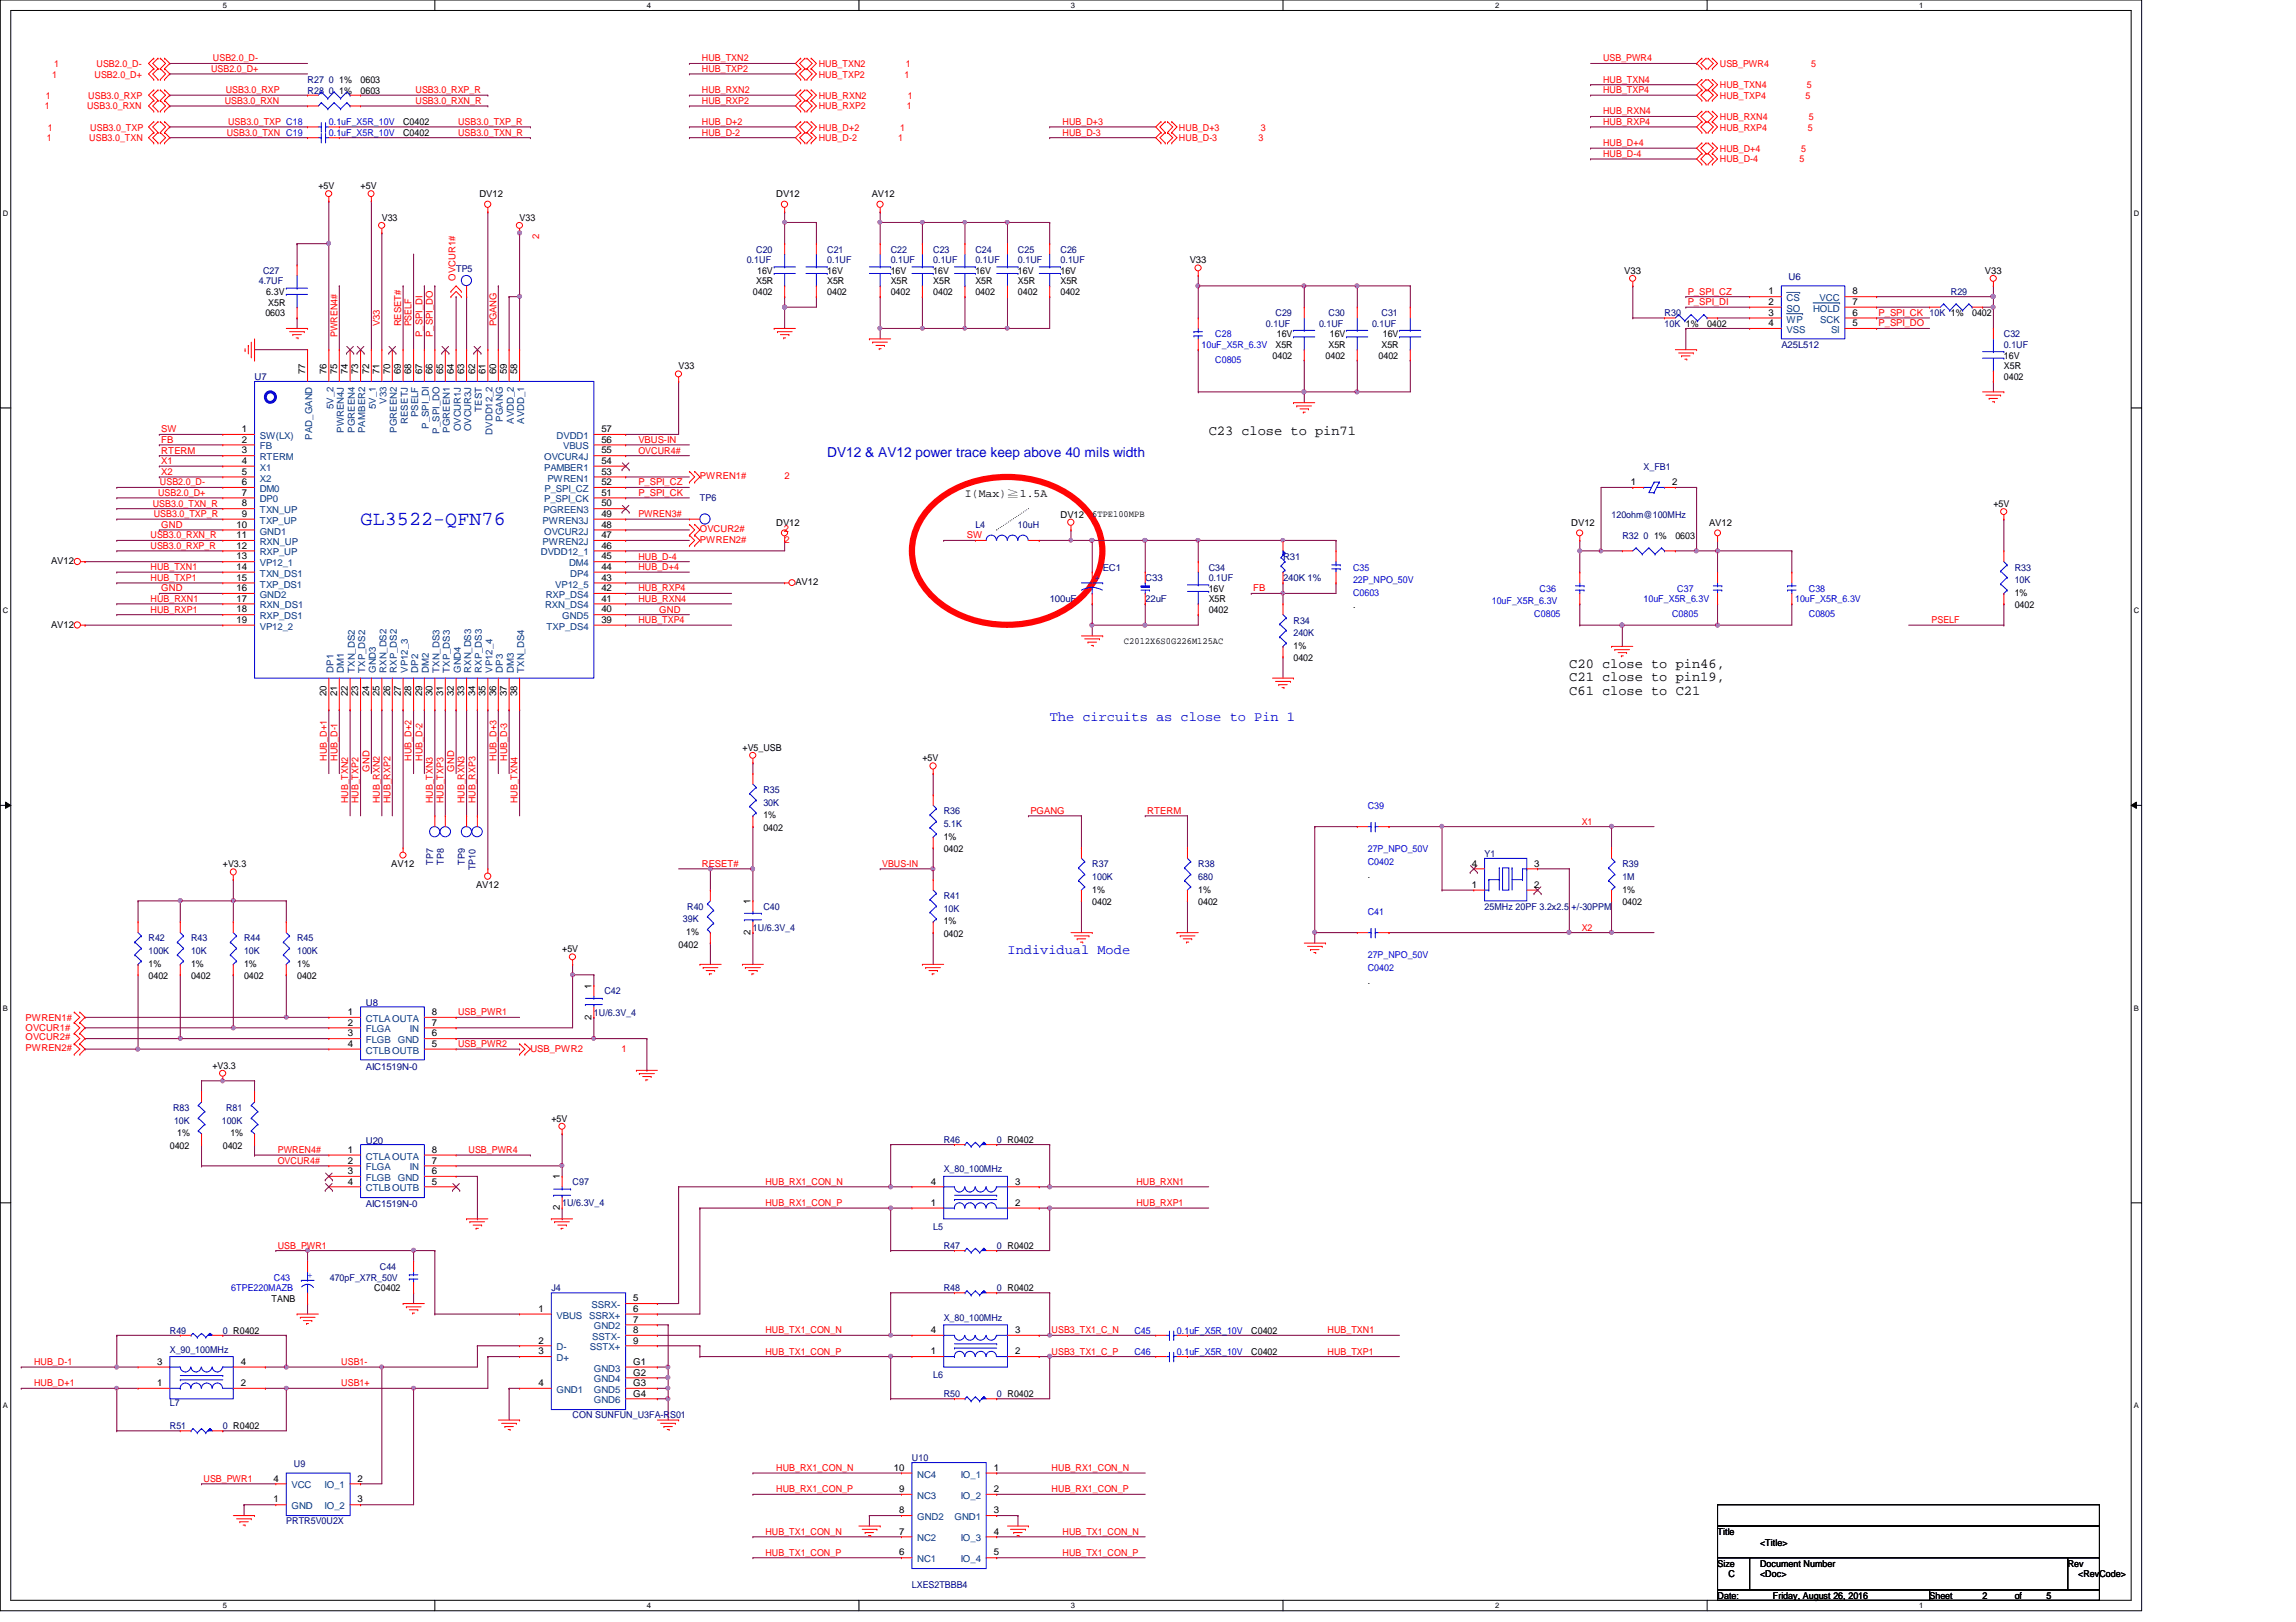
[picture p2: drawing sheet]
<svg xmlns="http://www.w3.org/2000/svg" width="297mm" height="210mm" viewBox="0 0 297 210" stroke-linecap="round" stroke-linejoin="round" font-family="sans-serif">
<defs><g id="words">
<text font-size="2.6" fill="#00f" x="46.6" y="67.9">GL3522-QFN76</text>
<g font-size="1.8" fill="#00f">
<text x="107" y="59.2">DV12 &amp; AV12 power trace keep above 40 mils width</text>
<text x="135.8" y="93.3">The circuits as close to Pin 1</text>
<text x="130.3" y="123.4">Individual Mode</text>
</g>
<g font-size="1.8">
<text x="156.4" y="56.3">C23 close to pin71</text>
<text x="203" y="86.4">C20 close to pin46,</text>
<text x="203" y="88.2">C21 close to pin19,</text>
<text x="203" y="90">C61 close to C21</text>
</g>
<text font-size="1.5" x="124.8" y="64.3">I(Max)≧1.5A</text>
<text font-size="1.4" fill="#00f" x="141.6" y="75.2">+</text>
<g font-size="1.2" fill="#f00">
<text x="6.7" y="10">1</text>
<text x="7" y="8.7">1</text>
<text x="12.2" y="10">USB2.0_D+</text>
<text x="12.5" y="8.7">USB2.0_D-</text>
<text x="27.3" y="9.3">USB2.0_D+</text>
<text x="27.6" y="8">USB2.0_D-</text>
<text x="90.8" y="8">HUB_TXN2</text>
<text x="90.8" y="9.3">HUB_TXP2</text>
<text x="105.9" y="8.7">HUB_TXN2</text>
<text x="105.9" y="10">HUB_TXP2</text>
<text x="117" y="10">1</text>
<text x="117.2" y="8.7">1</text>
<text x="207.4" y="8">USB_PWR4</text>
<text x="207.4" y="10.7">HUB_TXN4</text>
<text x="222.5" y="11.4">HUB_TXN4</text>
<text x="222.5" y="8.7">USB_PWR4</text>
<text x="233.8" y="11.4">5</text>
<text x="234.3" y="8.7">5</text>
<text x="5.8" y="14.1">1</text>
<text x="5.9" y="12.8">1</text>
<text x="6.2" y="16.9">1</text>
<text x="11.3" y="14.1">USB3.0_RXN</text>
<text x="11.4" y="12.8">USB3.0_RXP</text>
<text x="11.7" y="16.9">USB3.0_TXP</text>
<text x="29.1" y="13.5">USB3.0_RXN</text>
<text x="29.2" y="12.1">USB3.0_RXP</text>
<text x="29.3" y="17.6">USB3.0_TXN C19</text>
<text x="29.5" y="16.2">USB3.0_TXP C18</text>
<text x="53.8" y="12.1">USB3.0_RXP_R</text>
<text x="53.8" y="13.5">USB3.0_RXN_R</text>
<text x="59.3" y="16.2">USB3.0_TXP_R</text>
<text x="59.3" y="17.6">USB3.0_TXN_R</text>
<text x="90.8" y="12.1">HUB_RXN2</text>
<text x="90.8" y="13.5">HUB_RXP2</text>
<text x="90.8" y="16.2">HUB_D+2</text>
<text x="90.8" y="17.6">HUB_D-2</text>
<text x="105.9" y="12.8">HUB_RXN2</text>
<text x="105.9" y="14.1">HUB_RXP2</text>
<text x="105.9" y="16.9">HUB_D+2</text>
<text x="116.5" y="16.9">1</text>
<text x="117.3" y="14.1">1</text>
<text x="117.4" y="12.8">1</text>
<text x="137.5" y="16.2">HUB_D+3</text>
<text x="137.5" y="17.6">HUB_D-3</text>
<text x="152.5" y="16.9">HUB_D+3</text>
<text x="163.1" y="16.9">3</text>
<text x="207.4" y="14.8">HUB_RXN4</text>
<text x="207.4" y="16.2">HUB_RXP4</text>
<text x="207.4" y="12.1">HUB_TXP4</text>
<text x="222.5" y="12.8">HUB_TXP4</text>
<text x="222.5" y="15.5">HUB_RXN4</text>
<text x="222.5" y="16.9">HUB_RXP4</text>
<text x="233.6" y="12.8">5</text>
<text x="233.9" y="16.9">5</text>
<text x="234" y="15.5">5</text>
<text x="6.1" y="18.3">1</text>
<text x="11.6" y="18.3">USB3.0_TXN</text>
<text x="105.9" y="18.3">HUB_D-2</text>
<text x="116.2" y="18.3">1</text>
<text x="152.5" y="18.3">HUB_D-3</text>
<text x="162.8" y="18.3">3</text>
<text x="207.4" y="18.9">HUB_D+4</text>
<text x="207.4" y="20.3">HUB_D-4</text>
<text x="222.5" y="19.6">HUB_D+4</text>
<text x="222.5" y="21">HUB_D-4</text>
<text x="232.8" y="21">5</text>
<text x="233" y="19.6">5</text>
<text x="69.8" y="31" transform="rotate(-90 69.8 31)">2</text>
<text x="58.9" y="36.3" transform="rotate(-90 58.9 36.3)">OVCUR1#</text>
<text x="218.4" y="38.1">P_SPI_CZ</text>
<text x="218.4" y="39.5">P_SPI_DI</text>
<text x="243" y="40.9">P_SPI_CK 10K 1%</text>
<text x="43.6" y="43.6" transform="rotate(-90 43.6 43.6)">PWREN4#</text>
<text x="49.1" y="42.2" transform="rotate(-90 49.1 42.2)">V33</text>
<text x="51.9" y="42.2" transform="rotate(-90 51.9 42.2)">RESET#</text>
<text x="53.3" y="42.2" transform="rotate(-90 53.3 42.2)">PSELF</text>
<text x="54.6" y="43.6" transform="rotate(-90 54.6 43.6)">P_SPI_DI</text>
<text x="56" y="43.6" transform="rotate(-90 56 43.6)">P_SPI_DO</text>
<text x="64.2" y="42.2" transform="rotate(-90 64.2 42.2)">PGANG</text>
<text x="243" y="42.2">P_SPI_DO</text>
<text x="20.9" y="57.3">FB</text>
<text x="20.9" y="58.7">RTERM</text>
<text x="20.9" y="56">SW</text>
<text x="82.6" y="57.3">VBUS-IN</text>
<text x="82.6" y="58.7">OVCUR4#</text>
<text x="19.8" y="65.6">USB3.0_TXN_R</text>
<text x="20.4" y="64.2">USB2.0_D+</text>
<text x="20.7" y="62.8">USB2.0_D-</text>
<text x="20.9" y="60.1">X1</text>
<text x="20.9" y="61.5">X2</text>
<text x="82.6" y="64.2">P_SPI_CK</text>
<text x="82.6" y="62.8">P_SPI_CZ</text>
<text x="90.5" y="62">PWREN1#</text>
<text x="101.5" y="62">2</text>
<text x="19.5" y="71">USB3.0_RXP_R</text>
<text x="19.5" y="69.7">USB3.0_RXN_R</text>
<text x="19.9" y="66.9">USB3.0_TXP_R</text>
<text x="20.9" y="68.3">GND</text>
<text x="82.6" y="66.9">PWREN3#</text>
<text x="90.5" y="70.3">PWREN2#</text>
<text x="90.5" y="68.9">OVCUR2#</text>
<text x="101.4" y="68.9">2</text>
<text x="101.5" y="70.3">2</text>
<text x="125.1" y="69.7">SW</text>
<text x="19.5" y="73.8">HUB_TXN1</text>
<text x="19.5" y="75.2">HUB_TXP1</text>
<text x="19.5" y="77.9">HUB_RXN1</text>
<text x="20.9" y="76.5">GND</text>
<text x="82.6" y="77.9">HUB_RXN4</text>
<text x="82.6" y="76.5">HUB_RXP4</text>
<text x="82.6" y="73.8">HUB_D+4</text>
<text x="82.6" y="72.4">HUB_D-4</text>
<text x="162.1" y="76.5">FB</text>
<text x="19.5" y="79.3">HUB_RXP1</text>
<text x="82.6" y="80.6">HUB_TXP4</text>
<text x="85.3" y="79.3">GND</text>
<text x="249.9" y="80.6">PSELF</text>
<text x="42.3" y="98.5" transform="rotate(-90 42.3 98.5)">HUB_D+1</text>
<text x="43.6" y="98.5" transform="rotate(-90 43.6 98.5)">HUB_D-1</text>
<text x="47.8" y="99.9" transform="rotate(-90 47.8 99.9)">GND</text>
<text x="53.3" y="98.5" transform="rotate(-90 53.3 98.5)">HUB_D+2</text>
<text x="54.6" y="98.5" transform="rotate(-90 54.6 98.5)">HUB_D-2</text>
<text x="58.8" y="99.9" transform="rotate(-90 58.8 99.9)">GND</text>
<text x="64.2" y="98.5" transform="rotate(-90 64.2 98.5)">HUB_D+3</text>
<text x="65.6" y="98.5" transform="rotate(-90 65.6 98.5)">HUB_D-3</text>
<text x="45" y="104" transform="rotate(-90 45 104)">HUB_TXN2</text>
<text x="46.4" y="104" transform="rotate(-90 46.4 104)">HUB_TXP2</text>
<text x="49.1" y="104" transform="rotate(-90 49.1 104)">HUB_RXN2</text>
<text x="50.5" y="104" transform="rotate(-90 50.5 104)">HUB_RXP2</text>
<text x="56" y="104" transform="rotate(-90 56 104)">HUB_TXN3</text>
<text x="57.4" y="104" transform="rotate(-90 57.4 104)">HUB_TXP3</text>
<text x="60.1" y="104" transform="rotate(-90 60.1 104)">HUB_RXN3</text>
<text x="61.5" y="104" transform="rotate(-90 61.5 104)">HUB_RXP3</text>
<text x="67" y="104" transform="rotate(-90 67 104)">HUB_TXN4</text>
<text x="133.3" y="105.3">PGANG</text>
<text x="148.4" y="105.3">RTERM</text>
<text x="204.6" y="106.7">X1</text>
<text x="90.8" y="112.2">RESET#</text>
<text x="114.1" y="112.2">VBUS-IN</text>
<text x="204.6" y="120.4">X2</text>
<text x="59.3" y="131.4">USB_PWR1</text>
<text x="3.3" y="132.1">PWREN1#</text>
<text x="3.3" y="133.5">OVCUR1#</text>
<text x="3.3" y="136">PWREN2#</text>
<text x="3.3" y="134.6">OVCUR2#</text>
<text x="59.3" y="135.5">USB_PWR2</text>
<text x="68.6" y="136.1">USB_PWR2</text>
<text x="80.4" y="136.1">1</text>
<text x="35.9" y="149.2">PWREN4#</text>
<text x="60.6" y="149.2">USB_PWR4</text>
<text x="35.9" y="150.6">OVCUR4#</text>
<text x="99" y="153.3">HUB_RX1_CON_N</text>
<text x="147" y="153.3">HUB_RXN1</text>
<text x="35.9" y="161.6">USB_PWR1</text>
<text x="99" y="156.1">HUB_RX1_CON_P</text>
<text x="147" y="156.1">HUB_RXP1</text>
<text x="99" y="172.6">HUB_TX1_CON_N</text>
<text x="136.1" y="172.6">USB3_TX1_C_N</text>
<text x="171.7" y="172.6">HUB_TXN1</text>
<text x="4.4" y="179.4">HUB_D+1</text>
<text x="4.4" y="176.7">HUB_D-1</text>
<text x="44.2" y="176.7">USB1-</text>
<text x="44.2" y="179.4">USB1+</text>
<text x="99" y="175.3">HUB_TX1_CON_P</text>
<text x="136.1" y="175.3">USB3_TX1_C_P</text>
<text x="171.7" y="175.3">HUB_TXP1</text>
<text x="26.3" y="191.8">USB_PWR1</text>
<text x="100.4" y="190.4">HUB_RX1_CON_N</text>
<text x="136.1" y="190.4">HUB_RX1_CON_N</text>
<text x="100.4" y="193.1">HUB_RX1_CON_P</text>
<text x="136.1" y="193.1">HUB_RX1_CON_P</text>
<text x="99" y="198.6">HUB_TX1_CON_N</text>
<text x="99" y="201.3">HUB_TX1_CON_P</text>
<text x="137.5" y="198.6">HUB_TX1_CON_N</text>
<text x="137.5" y="201.3">HUB_TX1_CON_P</text>
</g>
<g font-size="1.2" fill="#000080">
<text x="39.8" y="10.7">R27 0</text>
<text x="39.8" y="12.1">R28 0</text>
<text x="34" y="35.4">C27</text>
<text x="59" y="35.1">TP5</text>
<text x="96.6" y="34">0.1UF</text>
<text x="97.8" y="32.7">C20</text>
<text x="107" y="32.7">C21</text>
<text x="107" y="34">0.1UF</text>
<text x="115.2" y="32.7">C22</text>
<text x="115.2" y="34">0.1UF</text>
<text x="120.7" y="32.7">C23</text>
<text x="120.7" y="34">0.1UF</text>
<text x="126.2" y="32.7">C24</text>
<text x="126.2" y="34">0.1UF</text>
<text x="131.7" y="32.7">C25</text>
<text x="131.7" y="34">0.1UF</text>
<text x="137.2" y="32.7">C26</text>
<text x="137.2" y="34">0.1UF</text>
<text x="33.5" y="36.8">4.7UF</text>
<text x="165" y="40.9">C29</text>
<text x="171.9" y="40.9">C30</text>
<text x="178.7" y="40.9">C31</text>
<text x="215.3" y="40.9">R30</text>
<text x="231.4" y="36.2">U6</text>
<text x="252.4" y="38.1">R29</text>
<text x="163.8" y="42.3">0.1UF</text>
<text x="170.6" y="42.3">0.1UF</text>
<text x="177.5" y="42.3">0.1UF</text>
<text x="215.3" y="42.3">10K 1%</text>
<text x="230.5" y="45">A25L512</text>
<text x="259.2" y="43.6">C32</text>
<text x="259.2" y="45">0.1UF</text>
<text x="32.9" y="49.1">U7</text>
<text x="90.5" y="64.9">TP6</text>
<text x="212.6" y="60.8">X_FB1</text>
<text x="126.2" y="68.3">L4</text>
<text x="131.7" y="68.3">10uH</text>
<text x="208.5" y="67">120ohm@100MHz</text>
<text x="209.9" y="69.7">R32 0</text>
<text x="135.8" y="77.9">100uF</text>
<text x="142.7" y="73.8">EC1</text>
<text x="148.2" y="75.2">C33</text>
<text x="148.2" y="77.9">22uF</text>
<text x="156.4" y="73.8">C34</text>
<text x="156.4" y="75.2">0.1UF</text>
<text x="166" y="72.4">R31</text>
<text x="166" y="75.2">240K 1%</text>
<text x="260.6" y="73.8">R33</text>
<text x="260.6" y="75.5">10K</text>
<text x="167.3" y="80.7">R34</text>
<text x="167.3" y="82.3">240K</text>
<text x="98.8" y="102.6">R35</text>
<text x="98.8" y="104.3">30K</text>
<text x="122.1" y="105.4">R36</text>
<text x="122.1" y="107">5.1K</text>
<text x="56" y="111.9" transform="rotate(-90 56 111.9)">TP7</text>
<text x="57.4" y="111.9" transform="rotate(-90 57.4 111.9)">TP8</text>
<text x="60.2" y="111.9" transform="rotate(-90 60.2 111.9)">TP9</text>
<text x="61.5" y="112.6" transform="rotate(-90 61.5 112.6)">TP10</text>
<text x="141.3" y="112.2">R37</text>
<text x="141.3" y="113.9">100K</text>
<text x="155" y="112.2">R38</text>
<text x="155" y="113.9">680</text>
<text x="192.1" y="110.9">Y1</text>
<text x="209.9" y="112.2">R39</text>
<text x="209.9" y="113.9">1M</text>
<text x="88.3" y="119.3">39K</text>
<text x="88.9" y="117.7">R40</text>
<text x="98.8" y="117.7">C40</text>
<text x="122.1" y="116.3">R41</text>
<text x="122.1" y="118">10K</text>
<text x="192.1" y="117.7">25MHz 20PF 3.2x2.5 +/-30PPM</text>
<text x="19.2" y="121.8">R42</text>
<text x="19.2" y="123.5">100K</text>
<text x="24.7" y="121.8">R43</text>
<text x="24.7" y="123.5">10K</text>
<text x="31.6" y="121.8">R44</text>
<text x="31.6" y="123.5">10K</text>
<text x="38.4" y="121.8">R45</text>
<text x="38.4" y="123.5">100K</text>
<text x="97.4" y="120.4">1U/6.3V_4</text>
<text x="47.3" y="130.2">U8</text>
<text x="76.8" y="131.4">1U/6.3V_4</text>
<text x="78.2" y="128.7">C42</text>
<text x="22.4" y="143.8">R83</text>
<text x="29.2" y="143.8">R81</text>
<text x="47.3" y="138.4">AIC1519N-0</text>
<text x="22.5" y="145.4">10K</text>
<text x="28.7" y="145.4">100K</text>
<text x="47.3" y="148">U20</text>
<text x="122.1" y="147.9">R46</text>
<text x="128.9" y="147.9">0 R0402</text>
<text x="74.1" y="153.4">C97</text>
<text x="122.1" y="151.7">X_80_100MHz</text>
<text x="47.3" y="156.3">AIC1519N-0</text>
<text x="72.7" y="156.1">1U/6.3V_4</text>
<text x="120.7" y="159.1">L5</text>
<text x="122.1" y="161.6">R47</text>
<text x="128.9" y="161.6">0 R0402</text>
<text x="42.7" y="165.7">470pF_X7R_50V</text>
<text x="49.1" y="164.3">C44</text>
<text x="71.3" y="167.1">J4</text>
<text x="122.1" y="167.1">R48</text>
<text x="128.9" y="167.1">0 R0402</text>
<text x="22" y="172.6">R49</text>
<text x="28.8" y="172.6">0 R0402</text>
<text x="122.1" y="170.9">X_80_100MHz</text>
<text x="22" y="175">X_90_100MHz</text>
<text x="120.7" y="178.4">L6</text>
<text x="22" y="184.9">R51</text>
<text x="22" y="181.9">L7</text>
<text x="28.8" y="184.9">0 R0402</text>
<text x="74.1" y="183.6">CON SUNFUN_U3FA-RS01</text>
<text x="122.1" y="180.8">R50</text>
<text x="128.9" y="180.8">0 R0402</text>
<text x="38" y="189.9">U9</text>
<text x="118" y="189">U10</text>
<text x="37" y="197.3">PRTR5V0U2X</text>
<text x="118" y="205.5">LXES2TBBB4</text>
</g>
<g font-size="1.2">
<text x="43.9" y="10.7">1%</text>
<text x="46.6" y="10.7">0603</text>
<text x="43.9" y="12.1">1%</text>
<text x="46.6" y="12.1">0603</text>
<text x="52.2" y="16.2">C0402</text>
<text x="52.2" y="17.6">C0402</text>
<text x="41.2" y="24.4">+5V</text>
<text x="46.6" y="24.4">+5V</text>
<text x="49.4" y="28.6">V33</text>
<text x="62" y="25.5">DV12</text>
<text x="67.2" y="28.6">V33</text>
<text x="100.4" y="25.5">DV12</text>
<text x="112.8" y="25.5">AV12</text>
<text x="98" y="35.4">16V</text>
<text x="107" y="35.4">16V</text>
<text x="115.2" y="35.4">16V</text>
<text x="120.7" y="35.4">16V</text>
<text x="126.2" y="35.4">16V</text>
<text x="131.7" y="35.4">16V</text>
<text x="137.2" y="35.4">16V</text>
<text x="153.9" y="34">V33</text>
<text x="210.1" y="35.4">V33</text>
<text x="256.8" y="35.4">V33</text>
<text x="34.3" y="40.9">0603</text>
<text x="34.5" y="38.1">6.3V</text>
<text x="34.7" y="39.5">X5R</text>
<text x="97.4" y="38.1">0402</text>
<text x="97.8" y="36.8">X5R</text>
<text x="107" y="36.8">X5R</text>
<text x="107" y="38.1">0402</text>
<text x="115.2" y="36.8">X5R</text>
<text x="115.2" y="38.1">0402</text>
<text x="120.7" y="36.8">X5R</text>
<text x="120.7" y="38.1">0402</text>
<text x="126.2" y="36.8">X5R</text>
<text x="126.2" y="38.1">0402</text>
<text x="131.7" y="36.8">X5R</text>
<text x="131.7" y="38.1">0402</text>
<text x="137.2" y="36.8">X5R</text>
<text x="137.2" y="38.1">0402</text>
<text x="228.8" y="38.1">1</text>
<text x="228.8" y="39.5">2</text>
<text x="228.8" y="40.9">3</text>
<text x="239.6" y="40.9">6</text>
<text x="239.6" y="39.5">7</text>
<text x="239.6" y="38.1">8</text>
<text x="255.1" y="40.9">0402</text>
<text x="87.8" y="47.8">V33</text>
<text x="164.6" y="46.4">0402</text>
<text x="165" y="45">X5R</text>
<text x="165.2" y="43.6">16V</text>
<text x="171.5" y="46.4">0402</text>
<text x="171.9" y="45">X5R</text>
<text x="172" y="43.6">16V</text>
<text x="178.3" y="46.4">0402</text>
<text x="178.7" y="45">X5R</text>
<text x="178.9" y="43.6">16V</text>
<text x="220.8" y="42.3">0402</text>
<text x="228.8" y="42.2">4</text>
<text x="239.6" y="42.2">5</text>
<text x="259.2" y="46.4">16V</text>
<text x="259.2" y="47.8">X5R</text>
<text x="39.5" y="48.4" transform="rotate(-90 39.5 48.4)">77</text>
<text x="42.2" y="48.4" transform="rotate(-90 42.2 48.4)">76</text>
<text x="43.6" y="48.4" transform="rotate(-90 43.6 48.4)">75</text>
<text x="45" y="48.4" transform="rotate(-90 45 48.4)">74</text>
<text x="46.4" y="48.4" transform="rotate(-90 46.4 48.4)">73</text>
<text x="47.7" y="48.4" transform="rotate(-90 47.7 48.4)">72</text>
<text x="49.1" y="48.4" transform="rotate(-90 49.1 48.4)">71</text>
<text x="50.5" y="48.4" transform="rotate(-90 50.5 48.4)">70</text>
<text x="51.9" y="48.4" transform="rotate(-90 51.9 48.4)">69</text>
<text x="53.2" y="48.4" transform="rotate(-90 53.2 48.4)">68</text>
<text x="54.6" y="48.4" transform="rotate(-90 54.6 48.4)">67</text>
<text x="56" y="48.4" transform="rotate(-90 56 48.4)">66</text>
<text x="57.3" y="48.4" transform="rotate(-90 57.3 48.4)">65</text>
<text x="58.7" y="48.4" transform="rotate(-90 58.7 48.4)">64</text>
<text x="60.1" y="48.4" transform="rotate(-90 60.1 48.4)">63</text>
<text x="61.5" y="48.4" transform="rotate(-90 61.5 48.4)">62</text>
<text x="62.8" y="48.4" transform="rotate(-90 62.8 48.4)">61</text>
<text x="64.2" y="48.4" transform="rotate(-90 64.2 48.4)">60</text>
<text x="65.6" y="48.4" transform="rotate(-90 65.6 48.4)">59</text>
<text x="66.9" y="48.4" transform="rotate(-90 66.9 48.4)">58</text>
<text x="259.2" y="49.1">0402</text>
<text x="31.3" y="55.9">1</text>
<text x="31.3" y="57.3">2</text>
<text x="31.3" y="58.7">3</text>
<text x="77.8" y="58.7">55</text>
<text x="77.8" y="57.3">56</text>
<text x="77.8" y="55.9">57</text>
<text x="31.3" y="60">4</text>
<text x="31.3" y="61.4">5</text>
<text x="31.3" y="62.8">6</text>
<text x="31.3" y="64.1">7</text>
<text x="31.3" y="65.5">8</text>
<text x="77.8" y="65.5">50</text>
<text x="77.8" y="64.1">51</text>
<text x="77.8" y="62.8">52</text>
<text x="77.8" y="61.4">53</text>
<text x="77.8" y="60">54</text>
<text x="211" y="62.8">1</text>
<text x="216.3" y="62.8">2</text>
<text x="257.9" y="65.6">+5V</text>
<text x="30.6" y="68.3">10</text>
<text x="30.6" y="69.6">11</text>
<text x="30.6" y="71">12</text>
<text x="31.3" y="66.9">9</text>
<text x="77.8" y="71">46</text>
<text x="77.8" y="69.6">47</text>
<text x="77.8" y="68.3">48</text>
<text x="77.8" y="66.9">49</text>
<text x="100.4" y="68.1">DV12</text>
<text x="137.2" y="67">DV12</text>
<text x="141.3" y="66.8">6TPE100MPB</text>
<text x="203.3" y="68.1">DV12</text>
<text x="214" y="69.7">1%</text>
<text x="216.7" y="69.7">0603</text>
<text x="221.1" y="68.1">AV12</text>
<text x="6.6" y="73">AV12</text>
<text x="30.6" y="72.4">13</text>
<text x="30.6" y="73.7">14</text>
<text x="30.6" y="75.1">15</text>
<text x="30.6" y="76.5">16</text>
<text x="30.6" y="77.9">17</text>
<text x="77.8" y="77.9">41</text>
<text x="77.8" y="76.5">42</text>
<text x="77.8" y="75.1">43</text>
<text x="77.8" y="73.7">44</text>
<text x="77.8" y="72.4">45</text>
<text x="102.9" y="75.7">AV12</text>
<text x="156.4" y="76.6">16V</text>
<text x="156.4" y="77.9">X5R</text>
<text x="260.6" y="77.1">1%</text>
<text x="6.6" y="81.2">AV12</text>
<text x="30.6" y="79.2">18</text>
<text x="30.6" y="80.6">19</text>
<text x="77.8" y="80.6">39</text>
<text x="77.8" y="79.2">40</text>
<text x="145.4" y="83.3">C2012X6S0G226M125AC</text>
<text x="156.4" y="79.3">0402</text>
<text x="167.3" y="84">1%</text>
<text x="175" y="78.7">.</text>
<text x="260.6" y="78.7">0402</text>
<text x="167.3" y="85.6">0402</text>
<text x="42.2" y="90.1" transform="rotate(-90 42.2 90.1)">20</text>
<text x="43.6" y="90.1" transform="rotate(-90 43.6 90.1)">21</text>
<text x="45" y="90.1" transform="rotate(-90 45 90.1)">22</text>
<text x="46.4" y="90.1" transform="rotate(-90 46.4 90.1)">23</text>
<text x="47.7" y="90.1" transform="rotate(-90 47.7 90.1)">24</text>
<text x="49.1" y="90.1" transform="rotate(-90 49.1 90.1)">25</text>
<text x="50.5" y="90.1" transform="rotate(-90 50.5 90.1)">26</text>
<text x="51.9" y="90.1" transform="rotate(-90 51.9 90.1)">27</text>
<text x="53.2" y="90.1" transform="rotate(-90 53.2 90.1)">28</text>
<text x="54.6" y="90.1" transform="rotate(-90 54.6 90.1)">29</text>
<text x="56" y="90.1" transform="rotate(-90 56 90.1)">30</text>
<text x="57.3" y="90.1" transform="rotate(-90 57.3 90.1)">31</text>
<text x="58.7" y="90.1" transform="rotate(-90 58.7 90.1)">32</text>
<text x="60.1" y="90.1" transform="rotate(-90 60.1 90.1)">33</text>
<text x="61.5" y="90.1" transform="rotate(-90 61.5 90.1)">34</text>
<text x="62.8" y="90.1" transform="rotate(-90 62.8 90.1)">35</text>
<text x="64.2" y="90.1" transform="rotate(-90 64.2 90.1)">36</text>
<text x="65.6" y="90.1" transform="rotate(-90 65.6 90.1)">37</text>
<text x="66.9" y="90.1" transform="rotate(-90 66.9 90.1)">38</text>
<text x="96.1" y="97.2">+V5_USB</text>
<text x="119.3" y="98.5">+5V</text>
<text x="98.8" y="105.9">1%</text>
<text x="98.8" y="107.6">0402</text>
<text x="28.8" y="112.2">+V3.3</text>
<text x="50.6" y="112.2">AV12</text>
<text x="122.1" y="108.7">1%</text>
<text x="122.1" y="110.3">0402</text>
<text x="177" y="113.6">.</text>
<text x="190.4" y="112.1">4</text>
<text x="198.5" y="112.1">3</text>
<text x="61.6" y="115">AV12</text>
<text x="97.1" y="117" transform="rotate(-90 97.1 117)">1</text>
<text x="122.1" y="119.6">1%</text>
<text x="141.3" y="115.5">1%</text>
<text x="141.3" y="117.2">0402</text>
<text x="155" y="115.5">1%</text>
<text x="155" y="117.2">0402</text>
<text x="190.4" y="114.9">1</text>
<text x="198.5" y="114.9">2</text>
<text x="209.9" y="115.5">1%</text>
<text x="209.9" y="117.2">0402</text>
<text x="19.2" y="125.1">1%</text>
<text x="24.7" y="125.1">1%</text>
<text x="31.6" y="125.1">1%</text>
<text x="38.4" y="125.1">1%</text>
<text x="72.7" y="123.2">+5V</text>
<text x="87.8" y="122.6">0402</text>
<text x="88.8" y="121">1%</text>
<text x="97.1" y="120.9" transform="rotate(-90 97.1 120.9)">2</text>
<text x="122.1" y="121.3">0402</text>
<text x="19.2" y="126.7">0402</text>
<text x="24.7" y="126.7">0402</text>
<text x="31.6" y="126.7">0402</text>
<text x="38.4" y="126.7">0402</text>
<text x="45" y="131.4">1</text>
<text x="55.9" y="131.4">8</text>
<text x="76.5" y="132" transform="rotate(-90 76.5 132)">2</text>
<text x="76.5" y="127.9" transform="rotate(-90 76.5 127.9)">1</text>
<text x="177" y="127.3">.</text>
<text x="45" y="132.7">2</text>
<text x="45" y="134.1">3</text>
<text x="45" y="135.5">4</text>
<text x="55.9" y="135.5">5</text>
<text x="55.9" y="134.1">6</text>
<text x="55.9" y="132.7">7</text>
<text x="27.5" y="138.3">+V3.3</text>
<text x="22" y="148.7">0402</text>
<text x="22.9" y="147.1">1%</text>
<text x="28.8" y="148.7">0402</text>
<text x="29.8" y="147.1">1%</text>
<text x="45" y="149.2">1</text>
<text x="55.9" y="149.2">8</text>
<text x="71.3" y="145.2">+5V</text>
<text x="45" y="150.6">2</text>
<text x="45" y="151.9">3</text>
<text x="45" y="153.3">4</text>
<text x="55.9" y="153.3">5</text>
<text x="55.9" y="151.9">6</text>
<text x="55.9" y="150.6">7</text>
<text x="72.4" y="152.6" transform="rotate(-90 72.4 152.6)">1</text>
<text x="120.4" y="153.3">4</text>
<text x="131.3" y="153.3">3</text>
<text x="72.4" y="156.6" transform="rotate(-90 72.4 156.6)">2</text>
<text x="120.4" y="156">1</text>
<text x="131.3" y="156">2</text>
<text x="48.4" y="167.1">C0402</text>
<text x="35.1" y="168.4">TANB</text>
<text x="69.7" y="169.8">1</text>
<text x="69.7" y="173.9">2</text>
<text x="81.9" y="168.4">5</text>
<text x="81.9" y="169.8">6</text>
<text x="81.9" y="171.2">7</text>
<text x="81.9" y="172.5">8</text>
<text x="81.9" y="173.9">9</text>
<text x="120.4" y="172.5">4</text>
<text x="131.3" y="172.5">3</text>
<text x="161.9" y="172.6">C0402</text>
<text x="20.3" y="176.6">3</text>
<text x="20.3" y="179.4">1</text>
<text x="31.2" y="179.4">2</text>
<text x="31.2" y="176.6">4</text>
<text x="69.7" y="175.3">3</text>
<text x="69.7" y="179.4">4</text>
<text x="81.9" y="176.6">G1</text>
<text x="81.9" y="178">G2</text>
<text x="81.9" y="179.4">G3</text>
<text x="120.4" y="175.3">1</text>
<text x="131.3" y="175.3">2</text>
<text x="161.9" y="175.3">C0402</text>
<text x="81.9" y="180.7">G4</text>
<text x="35.4" y="191.7">4</text>
<text x="46.3" y="191.7">2</text>
<text x="115.7" y="190.3">10</text>
<text x="128.6" y="190.3">1</text>
<text x="35.4" y="194.4">1</text>
<text x="46.3" y="194.4">3</text>
<text x="116.3" y="195.8">8</text>
<text x="116.3" y="193.1">9</text>
<text x="128.6" y="193.1">2</text>
<text x="128.6" y="195.8">3</text>
<text x="116.3" y="198.6">7</text>
<text x="116.3" y="201.3">6</text>
<text x="128.6" y="198.6">4</text>
<text x="128.6" y="201.3">5</text>
<text x="222.2" y="198.6">Title</text>
<text x="222.2" y="202.7">Size</text>
<text x="227.7" y="202.7">Document Number</text>
<text x="227.7" y="200">&lt;Title&gt;</text>
<text x="267.5" y="202.7">Rev</text>
<text x="222.2" y="206.9">Date:</text>
<text x="223.6" y="204.1">C</text>
<text x="227.7" y="204.1">&lt;Doc&gt;</text>
<text x="229.4" y="206.9">Friday, August 26, 2016</text>
<text x="249.6" y="206.9">Sheet</text>
<text x="256.5" y="206.9">2</text>
<text x="260.6" y="206.9">of</text>
<text x="264.7" y="206.9">5</text>
<text x="268.9" y="204.1">&lt;RevCode&gt;</text>
</g>
<g font-size="1.2" fill="#00f">
<text x="42.5" y="16.2">0.1uF_X5R_10V</text>
<text x="42.5" y="17.6">0.1uF_X5R_10V</text>
<text x="155.4" y="45">10uF_X5R_6.3V</text>
<text x="157.2" y="43.6">C28</text>
<text x="157.2" y="46.9">C0805</text>
<text x="175" y="73.8">C35</text>
<text x="175" y="75.5">22P_NPO_50V</text>
<text x="175" y="77.1">C0603</text>
<text x="199.2" y="76.6">C36</text>
<text x="212.6" y="77.9">10uF_X5R_6.3V</text>
<text x="217" y="76.6">C37</text>
<text x="232.2" y="77.9">10uF_X5R_6.3V</text>
<text x="234" y="76.6">C38</text>
<text x="193" y="78.2">10uF_X5R_6.3V</text>
<text x="198.5" y="79.8">C0805</text>
<text x="216.3" y="79.8">C0805</text>
<text x="234" y="79.8">C0805</text>
<text x="177" y="104.7">C39</text>
<text x="177" y="110.3">27P_NPO_50V</text>
<text x="177" y="112">C0402</text>
<text x="177" y="118.4">C41</text>
<text x="177" y="124">27P_NPO_50V</text>
<text x="177" y="125.7">C0402</text>
<text x="29.9" y="167.1">6TPE220MAZB</text>
<text x="35.4" y="165.7">C43</text>
<text x="39.8" y="165.4">+</text>
<text x="146.8" y="172.6">C45</text>
<text x="152.3" y="172.6">0.1uF_X5R_10V</text>
<text x="146.8" y="175.3">C46</text>
<text x="152.3" y="175.3">0.1uF_X5R_10V</text>
</g>
<g font-size="1.2" fill="#004080">
<text x="231.1" y="39">CS</text>
<text x="231.1" y="40.3">SO</text>
<text x="231.1" y="41.7">WP</text>
<text x="234.6" y="40.3">HOLD</text>
<text x="235.4" y="39">VCC</text>
<text x="235.5" y="41.7">SCK</text>
<text x="231.1" y="43.1">VSS</text>
<text x="236.9" y="43.1">SI</text>
<text x="43.1" y="52.9" transform="rotate(-90 43.1 52.9)">5V_2</text>
<text x="48.6" y="52.9" transform="rotate(-90 48.6 52.9)">5V_1</text>
<text x="50" y="52.2" transform="rotate(-90 50 52.2)">V33</text>
<text x="62.4" y="53.3" transform="rotate(-90 62.4 53.3)">TEST</text>
<text x="33.6" y="56.8">SW(LX)</text>
<text x="33.6" y="58.2">FB</text>
<text x="33.6" y="59.6">RTERM</text>
<text x="40.4" y="56.9" transform="rotate(-90 40.4 56.9)">PAD_GAND</text>
<text x="44.5" y="56" transform="rotate(-90 44.5 56)">PWREN4J</text>
<text x="45.9" y="56" transform="rotate(-90 45.9 56)">PGREEN4</text>
<text x="47.2" y="56" transform="rotate(-90 47.2 56)">PAMBER2</text>
<text x="51.3" y="56" transform="rotate(-90 51.3 56)">PGREEN2</text>
<text x="52.7" y="54.9" transform="rotate(-90 52.7 54.9)">RESETJ</text>
<text x="54.1" y="54" transform="rotate(-90 54.1 54)">PSELF</text>
<text x="55.5" y="55.5" transform="rotate(-90 55.5 55.5)">P_SPI_DI</text>
<text x="56.9" y="56.1" transform="rotate(-90 56.9 56.1)">P_SPI_DO</text>
<text x="58.2" y="56" transform="rotate(-90 58.2 56)">PGREEN1</text>
<text x="59.6" y="55.8" transform="rotate(-90 59.6 55.8)">OVCUR1J</text>
<text x="61" y="55.8" transform="rotate(-90 61 55.8)">OVCUR3J</text>
<text x="63.7" y="56.3" transform="rotate(-90 63.7 56.3)">DVDD12_2</text>
<text x="65.1" y="54.6" transform="rotate(-90 65.1 54.6)">PGANG</text>
<text x="66.5" y="54.9" transform="rotate(-90 66.5 54.9)">AVDD_2</text>
<text x="67.8" y="54.9" transform="rotate(-90 67.8 54.9)">AVDD_1</text>
<text x="70.4" y="59.6">OVCUR4J</text>
<text x="72" y="56.8">DVDD1</text>
<text x="72.9" y="58.2">VBUS</text>
<text x="33.6" y="60.9">X1</text>
<text x="33.6" y="62.3">X2</text>
<text x="33.6" y="63.7">DM0</text>
<text x="33.6" y="65">DP0</text>
<text x="70.4" y="65">P_SPI_CK</text>
<text x="70.4" y="60.9">PAMBER1</text>
<text x="70.4" y="63.7">P_SPI_CZ</text>
<text x="70.8" y="62.3">PWREN1</text>
<text x="33.6" y="66.4">TXN_UP</text>
<text x="33.6" y="67.8">TXP_UP</text>
<text x="33.6" y="69.2">GND1</text>
<text x="33.6" y="70.5">RXN_UP</text>
<text x="33.6" y="71.9">RXP_UP</text>
<text x="70" y="71.9">DVDD12_1</text>
<text x="70.2" y="70.5">PWREN2J</text>
<text x="70.2" y="67.8">PWREN3J</text>
<text x="70.3" y="66.4">PGREEN3</text>
<text x="70.4" y="69.2">OVCUR2J</text>
<text x="33.6" y="73.3">VP12_1</text>
<text x="33.6" y="74.6">TXN_DS1</text>
<text x="33.6" y="76">TXP_DS1</text>
<text x="33.6" y="77.4">GND2</text>
<text x="70.6" y="77.4">RXP_DS4</text>
<text x="71.8" y="76">VP12_5</text>
<text x="73.6" y="73.3">DM4</text>
<text x="73.8" y="74.6">DP4</text>
<text x="33.6" y="78.7">RXN_DS1</text>
<text x="33.6" y="80.1">RXP_DS1</text>
<text x="33.6" y="81.5">VP12_2</text>
<text x="70.5" y="78.7">RXN_DS4</text>
<text x="70.7" y="81.5">TXP_DS4</text>
<text x="72.7" y="80.1">GND5</text>
<text x="43.1" y="87.1" transform="rotate(-90 43.1 87.1)">DP1</text>
<text x="44.5" y="87.1" transform="rotate(-90 44.5 87.1)">DM1</text>
<text x="45.9" y="87.1" transform="rotate(-90 45.9 87.1)">TXN_DS2</text>
<text x="47.2" y="87.1" transform="rotate(-90 47.2 87.1)">TXP_DS2</text>
<text x="48.6" y="87.1" transform="rotate(-90 48.6 87.1)">GND3</text>
<text x="50" y="87.1" transform="rotate(-90 50 87.1)">RXN_DS2</text>
<text x="51.3" y="87.1" transform="rotate(-90 51.3 87.1)">RXP_DS2</text>
<text x="52.7" y="87.1" transform="rotate(-90 52.7 87.1)">VP12_3</text>
<text x="54.1" y="87.1" transform="rotate(-90 54.1 87.1)">DP2</text>
<text x="55.5" y="87.1" transform="rotate(-90 55.5 87.1)">DM2</text>
<text x="56.9" y="87.1" transform="rotate(-90 56.9 87.1)">TXN_DS3</text>
<text x="58.2" y="87.1" transform="rotate(-90 58.2 87.1)">TXP_DS3</text>
<text x="59.6" y="87.1" transform="rotate(-90 59.6 87.1)">GND4</text>
<text x="61" y="87.1" transform="rotate(-90 61 87.1)">RXN_DS3</text>
<text x="62.4" y="87.1" transform="rotate(-90 62.4 87.1)">RXP_DS3</text>
<text x="63.7" y="87.1" transform="rotate(-90 63.7 87.1)">VP12_4</text>
<text x="65.1" y="87.1" transform="rotate(-90 65.1 87.1)">DP3</text>
<text x="66.5" y="87.1" transform="rotate(-90 66.5 87.1)">DM3</text>
<text x="67.8" y="87.1" transform="rotate(-90 67.8 87.1)">TXN_DS4</text>
<text x="47.3" y="132.2">CTLA OUTA</text>
<text x="47.3" y="133.6">FLGA</text>
<text x="47.3" y="135">FLGB</text>
<text x="47.3" y="136.4">CTLB OUTB</text>
<text x="51.5" y="135">GND</text>
<text x="53" y="133.6">IN</text>
<text x="47.3" y="150.1">CTLA OUTA</text>
<text x="47.3" y="151.5">FLGA</text>
<text x="47.3" y="152.8">FLGB</text>
<text x="47.3" y="154.2">CTLB OUTB</text>
<text x="51.5" y="152.8">GND</text>
<text x="53" y="151.5">IN</text>
<text x="72" y="170.6">VBUS</text>
<text x="76.2" y="170.6">SSRX+</text>
<text x="76.5" y="169.3">SSRX-</text>
<text x="76.6" y="173.4">SSTX-</text>
<text x="76.8" y="172">GND2</text>
<text x="72" y="174.8">D-</text>
<text x="72" y="176.1">D+</text>
<text x="76.3" y="174.8">SSTX+</text>
<text x="76.8" y="177.5">GND3</text>
<text x="76.8" y="178.9">GND4</text>
<text x="72" y="180.3">GND1</text>
<text x="76.8" y="180.3">GND5</text>
<text x="76.8" y="181.6">GND6</text>
<text x="118.7" y="191.2">NC4</text>
<text x="124.3" y="191.2">IO_1</text>
<text x="37.7" y="195.3">GND</text>
<text x="37.7" y="192.6">VCC</text>
<text x="42" y="192.6">IO_1</text>
<text x="42" y="195.3">IO_2</text>
<text x="118.7" y="196.7">GND2</text>
<text x="118.7" y="194">NC3</text>
<text x="123.5" y="196.7">GND1</text>
<text x="124.3" y="194">IO_2</text>
<text x="118.7" y="199.5">NC2</text>
<text x="118.7" y="202.2">NC1</text>
<text x="124.3" y="199.5">IO_3</text>
<text x="124.3" y="202.2">IO_4</text>
</g>
<g font-size="1">
<text x="28.8" y="1">5</text>
<text x="83.7" y="1">4</text>
<text x="138.6" y="1">3</text>
<text x="193.4" y="1">2</text>
<text x="248.3" y="1">1</text>
<text x=".4" y="27.9">D</text>
<text x="276.1" y="27.9">D</text>
<text x=".4" y="79.4">C</text>
<text x="276.1" y="79.4">C</text>
<text x=".4" y="130.8">B</text>
<text x="276.1" y="130.8">B</text>
<text x=".4" y="182.2">A</text>
<text x="276.1" y="182.2">A</text>
<text x="28.8" y="208.1">5</text>
<text x="83.7" y="208.1">4</text>
<text x="138.6" y="208.1">3</text>
<text x="193.4" y="208.1">2</text>
<text x="248.3" y="208.1">1</text>
</g>
</g></defs>
<path d="M0 0h277.1v208.4h-277.1zM1.4 1.4h274.3v205.7h-274.3z" fill="none" stroke="#000" stroke-width=".13"/>
<g fill="#fff">
<path d="M28.8 .1h.6v1.1h-.6z"/>
<path d="M28.8 207.2h.6v1.1h-.6z"/>
</g>
<path d="M56.3 0v1.4M56.3 207.1v1.3" fill="none" stroke="#000" stroke-width=".13"/>
<g fill="#fff">
<path d="M83.7 .1h.5v1.1h-.5z"/>
<path d="M83.7 207.2h.5v1.1h-.5z"/>
</g>
<path d="M111.1 0v1.4M111.1 207.1v1.3" fill="none" stroke="#000" stroke-width=".13"/>
<g fill="#fff">
<path d="M138.6 .1h.5v1.1h-.5z"/>
<path d="M138.6 207.2h.5v1.1h-.5z"/>
</g>
<path d="M166 0v1.4M166 207.1v1.3" fill="none" stroke="#000" stroke-width=".13"/>
<g fill="#fff">
<path d="M193.4 .1h.6v1.1h-.6z"/>
<path d="M193.4 207.2h.6v1.1h-.6z"/>
</g>
<path d="M220.8 0v1.4M220.8 207.1v1.3" fill="none" stroke="#000" stroke-width=".13"/>
<g fill="#fff">
<path d="M248.3 .1h.5v1.1h-.5z"/>
<path d="M248.3 207.2h.5v1.1h-.5z"/>
<path d="M.4 27.1h.7v1.1h-.7z"/>
<path d="M276.1 27.1h.7v1.1h-.7z"/>
<path d="M.4 78.5h.7v1.1h-.7z"/>
<path d="M276.1 78.5h.7v1.1h-.7z"/>
</g>
<path d="M0 52.8h1.4M275.7 52.8h1.4" fill="none" stroke="#000" stroke-width=".13"/>
<g fill="#fff">
<path d="M.4 129.9h.6v1.1h-.6z"/>
<path d="M276.1 129.9h.6v1.1h-.6z"/>
</g>
<path d="M0 104.2h1.4M.7 103.8l.7 .4-.7 .4zM275.7 104.2l.7-.4v.8zM275.7 104.2h1.4" fill="none" stroke="#000" stroke-width=".13"/>
<path d="M.7 103.8l.7 .4-.7 .4zM275.7 104.2l.7-.4v.8z" fill="#000"/>
<g fill="#fff">
<path d="M.4 181.4h.6v1.1h-.6z"/>
<path d="M276.1 181.4h.6v1.1h-.6z"/>
</g>
<path d="M0 155.7h1.4M275.7 155.7h1.4" fill="none" stroke="#000" stroke-width=".13"/>
<path d="M128.9 68.6h.1M133.1 65.8l-4.2 2.8" fill="none" stroke="#000" stroke-width=".13" stroke-dasharray="0 .3"/>
<path d="M120.7 65.3a14.5 14.5 0 0 1 13.7-3 11.4 11.4 0 0 1 7.5 5.8 7.9 7.9 0 0 1-2 9.2 14.7 14.7 0 0 1-16.2 2.1 9.7 9.7 0 0 1-5.6-7 8.1 8.1 0 0 1 2.6-7.1z" fill="none" stroke="#f00" stroke-width=".8"/>
<g fill="none" stroke="#800040" stroke-width=".13">
<path d="M113.9 27.4h.1M113.9 27.4v1.4M130.3 28.8h.1M130.3 28.8h5.5M11 72.7h.1M11 72.7h17.8M80.9 75.4h.1M80.9 75.4h20.6M222.2 69.9h.1M222.2 71.3h.1M222.2 69.9v1.4M222.2 71.3h9.6"/>
<path d="M231.8 71.3h.1M231.8 71.3v2.7M11 80.9h.1M11 80.9h17.8M52.2 91.9h.1M52.2 91.9v17.8M63.1 91.9h.1M63.1 91.9v20.5"/>
</g>
<circle cx="222.2" cy="71.3" r=".26" fill="#f0f"/>
<circle cx="222.2" cy="71.3" r=".26" fill="none" stroke="#f0f" stroke-width=".13"/>
<path d="M63.1 27.4h.1M63.1 27.4v17.9M101.5 27.4h.1M101.5 28.8h.1M101.5 27.4v1.4M101.5 28.8h4.1M80.9 71.3h.1M80.9 71.3h20.6M207.1 71.3h.1M207.1 71.3h2.8" fill="none" stroke="#800040" stroke-width=".13"/>
<path d="M206.9 71.1l.2-.1 .2 .1v.4h-.2h-.2z" fill-rule="evenodd" fill="#f0f"/>
<path d="M206.9 71.1l.2-.1 .2 .1v.4h-.2h-.2z" fill="none" stroke="#f0f" stroke-width=".13"/>
<path d="M138.6 68.6h.1M138.6 68.6v1.3M141.3 69.9h.1M141.3 69.9h6.9M204.4 69.9h.1M204.4 69.9v1.4" fill="none" stroke="#800040" stroke-width=".13"/>
<circle cx="148.1" cy="69.9" r=".25" fill="#f0f"/>
<circle cx="148.1" cy="69.9" r=".25" fill="none" stroke="#f0f" stroke-width=".13"/>
<circle cx="141.3" cy="69.9" r=".25" fill="#f0f"/>
<circle cx="141.3" cy="69.9" r=".25" fill="none" stroke="#f0f" stroke-width=".13"/>
<path d="M138.6 69.9h.1M138.6 69.9h2.7" fill="none" stroke="#800040" stroke-width=".13"/>
<circle cx="141.3" cy="69.9" r=".25" fill="#f0f"/>
<circle cx="141.3" cy="69.9" r=".25" fill="none" stroke="#f0f" stroke-width=".13"/>
<path d="M138.4 69.7h.3l.1 .2-.1 .2h-.2h-.1z" fill-rule="evenodd" fill="#f0f"/>
<path d="M138.4 69.7h.3l.1 .2-.1 .2h-.2h-.1z" fill="none" stroke="#f0f" stroke-width=".13"/>
<path d="M148.2 69.9h.1M148.2 69.9v4.1M166 69.9h.1M166 69.9h6.8" fill="none" stroke="#800040" stroke-width=".13"/>
<circle cx="148.1" cy="69.9" r=".25" fill="#f0f"/>
<circle cx="148.1" cy="69.9" r=".25" fill="none" stroke="#f0f" stroke-width=".13"/>
<path d="M155 69.9h.1M155 69.9h11" fill="none" stroke="#800040" stroke-width=".13"/>
<path d="M165.8 69.7h.3l.1 .2-.1 .2h-.2h-.1z" fill-rule="evenodd" fill="#f0f"/>
<path d="M165.8 69.7h.3l.1 .2-.1 .2h-.2h-.1z" fill="none" stroke="#f0f" stroke-width=".13"/>
<circle cx="155" cy="69.9" r=".25" fill="#f0f"/>
<circle cx="155" cy="69.9" r=".25" fill="none" stroke="#f0f" stroke-width=".13"/>
<path d="M141.3 69.9h.1M141.3 69.9v4.1" fill="none" stroke="#800040" stroke-width=".13"/>
<circle cx="141.3" cy="69.9" r=".25" fill="#f0f"/>
<circle cx="141.3" cy="69.9" r=".25" fill="none" stroke="#f0f" stroke-width=".13"/>
<g fill="none" stroke="#800040" stroke-width=".13">
<path d="M38.4 41.1h.1M38.4 41.1v1.4M113.9 42.5h.1M113.9 42.5v1.4M130.3 42.5h.1M130.3 42.5h5.5M218.1 42.5h.1M218.1 42.5h8.3M218.1 42.5v2.8M20.6 68.6h.1M20.6 76.8h.1M20.6 68.6h8.2"/>
<path d="M20.6 76.8h8.2M80.9 79.5h.1M80.9 79.5h8.3M48 91.9h.1M48 91.9v8.2M59 91.9h.1M59 91.9v8.2M139.9 116.6h.1M139.9 116.6v4.1M153.6 116.6h.1M153.6 116.6v4.1M120.7 120.7h.1"/>
<path d="M120.7 120.7v4.1"/>
</g>
<circle cx="130.3" cy="42.5" r=".25" fill="#f0f"/>
<circle cx="130.3" cy="42.5" r=".25" fill="none" stroke="#f0f" stroke-width=".13"/>
<path d="M101.5 39.8h.1M101.5 39.8v2.7" fill="none" stroke="#800040" stroke-width=".13"/>
<circle cx="101.5" cy="39.8" r=".26" fill="#f0f"/>
<circle cx="101.5" cy="39.8" r=".26" fill="none" stroke="#f0f" stroke-width=".13"/>
<path d="M101.5 38.4h.1M101.5 38.4v1.4" fill="none" stroke="#800040" stroke-width=".13"/>
<circle cx="101.5" cy="39.8" r=".26" fill="#f0f"/>
<circle cx="101.5" cy="39.8" r=".26" fill="none" stroke="#f0f" stroke-width=".13"/>
<path d="M175.6 50.7h.1M175.6 50.7h6.9" fill="none" stroke="#800040" stroke-width=".13"/>
<circle cx="175.6" cy="50.7" r=".26" fill="#f0f"/>
<circle cx="175.6" cy="50.7" r=".26" fill="none" stroke="#f0f" stroke-width=".13"/>
<path d="M155 50.7h.1M155 50.7h13.7M168.7 50.7h.1M168.7 50.7v1.4" fill="none" stroke="#800040" stroke-width=".13"/>
<circle cx="168.7" cy="50.7" r=".26" fill="#f0f"/>
<circle cx="168.7" cy="50.7" r=".26" fill="none" stroke="#f0f" stroke-width=".13"/>
<path d="M155 45.3h.1M155 45.3v5.4M231.8 78.1h.1M231.8 78.1v2.8h-9.6M222.2 80.9h.1" fill="none" stroke="#800040" stroke-width=".13"/>
<circle cx="222.2" cy="80.9" r=".26" fill="#f0f"/>
<circle cx="222.2" cy="80.9" r=".26" fill="none" stroke="#f0f" stroke-width=".13"/>
<path d="M209.9 80.9h.1M209.9 80.9v2.8" fill="none" stroke="#800040" stroke-width=".13"/>
<circle cx="209.8" cy="80.9" r=".26" fill="#f0f"/>
<circle cx="209.8" cy="80.9" r=".26" fill="none" stroke="#f0f" stroke-width=".13"/>
<path d="M204.4 80.9h.1M204.4 80.9h5.5" fill="none" stroke="#800040" stroke-width=".13"/>
<circle cx="209.8" cy="80.9" r=".26" fill="#f0f"/>
<circle cx="209.8" cy="80.9" r=".26" fill="none" stroke="#f0f" stroke-width=".13"/>
<path d="M148.2 78.1h.1M148.2 78.1v2.8M155 79.5h.1M155 79.5v1.4h-13.7M141.3 80.9h.1M141.3 80.9v1.4M148.2 80.9h.1" fill="none" stroke="#800040" stroke-width=".13"/>
<circle cx="148.1" cy="80.9" r=".26" fill="#f0f"/>
<circle cx="148.1" cy="80.9" r=".26" fill="none" stroke="#f0f" stroke-width=".13"/>
<circle cx="141.3" cy="80.9" r=".26" fill="#f0f"/>
<circle cx="141.3" cy="80.9" r=".26" fill="none" stroke="#f0f" stroke-width=".13"/>
<path d="M20.6 57.6h.1M20.6 57.6h8.2M141.3 78.1h.1M141.3 78.1v2.8M166 76.8h.1M166 76.8h6.8" fill="none" stroke="#800040" stroke-width=".13"/>
<path d="M165.8 76.6h.3l.1 .2-.1 .1-.2 .1-.1-.1z" fill-rule="evenodd" fill="#f0f"/>
<path d="M165.8 76.6h.3l.1 .2-.1 .1-.2 .1-.1-.1z" fill="none" stroke="#f0f" stroke-width=".13"/>
<path d="M42.5 31.5h.1M42.5 31.5v13.8M242.8 39.8h.1M242.8 39.8h6.8M222.2 41.1h.1M222.2 41.1h4.2" fill="none" stroke="#800040" stroke-width=".13"/>
<path d="M42.3 31.3l.2-.1 .2 .2v.3h-.2h-.2z" fill-rule="evenodd" fill="#f0f"/>
<path d="M42.3 31.3l.2-.1 .2 .2v.3h-.2h-.2z" fill="none" stroke="#f0f" stroke-width=".13"/>
<path d="M38.4 31.5h.1M38.4 31.5h4.1" fill="none" stroke="#800040" stroke-width=".13"/>
<path d="M42.3 31.3l.2-.1 .2 .2v.3h-.2h-.2z" fill-rule="evenodd" fill="#f0f"/>
<path d="M42.3 31.3l.2-.1 .2 .2v.3h-.2h-.2z" fill="none" stroke="#f0f" stroke-width=".13"/>
<g fill="none" stroke="#800040" stroke-width=".13">
<path d="M54.9 37h.1M54.9 37v8.3M56.3 37h.1M56.3 37v8.3M59 38.4h.1M59 38.4v6.9M60.4 38.4h.1M60.4 38.4v6.9M64.5 37h.1M64.5 37v8.3M218.1 38.4h.1M218.1 39.8h.1"/>
<path d="M218.1 38.4h8.3M218.1 39.8h8.3M242.8 41.1h.1M242.8 42.5h.1M242.8 41.1h6.8M242.8 42.5h6.8M80.9 68.6h.1M80.9 61.7h.1M80.9 69.9h.1M80.9 67.2h.1M80.9 64.4h.1M80.9 63.1h.1"/>
<path d="M80.9 68.6h8.3M80.9 61.7h8.3M80.9 69.9h8.3M80.9 67.2h8.3M80.9 64.4h8.3M80.9 63.1h8.3M97.4 112.4h.1M97.4 112.4v4.2M133.1 105.6h.1M133.1 105.6h6.8"/>
</g>
<path d="M97.2 112.2h.2l.2 .1-.1 .3-.1 .1-.2-.1z" fill-rule="evenodd" fill="#f0f"/>
<path d="M97.2 112.2h.2l.2 .1-.1 .3-.1 .1-.2-.1z" fill="none" stroke="#f0f" stroke-width=".13"/>
<path d="M97.4 107h.1M97.4 107v5.4" fill="none" stroke="#800040" stroke-width=".13"/>
<path d="M97.2 112.2h.2l.2 .1-.1 .3-.1 .1-.2-.1z" fill-rule="evenodd" fill="#f0f"/>
<path d="M97.2 112.2h.2l.2 .1-.1 .3-.1 .1-.2-.1z" fill="none" stroke="#f0f" stroke-width=".13"/>
<path d="M91.9 112.4h.1M91.9 112.4h5.5" fill="none" stroke="#800040" stroke-width=".13"/>
<path d="M97.2 112.2h.2l.2 .1-.1 .3-.1 .1-.2-.1z" fill-rule="evenodd" fill="#f0f"/>
<path d="M97.2 112.2h.2l.2 .1-.1 .3-.1 .1-.2-.1z" fill="none" stroke="#f0f" stroke-width=".13"/>
<g fill="none" stroke="#800040" stroke-width=".13">
<path d="M52.2 37h.1M52.2 37v8.3M242.8 38.4h.1M242.8 38.4h15.1M20.6 59h.1M20.6 56.2h.1M20.6 59h8.2M20.6 56.2h8.2M122.1 69.9h.1M122.1 69.9h4.1M91.9 112.4h.1M91.9 112.4v2.8"/>
<path d="M148.2 105.6h.1M148.2 105.6h5.4M153.6 105.6h.1M153.6 105.6v4.1"/>
</g>
<circle cx="257.8" cy="38.4" r=".26" fill="#f0f"/>
<circle cx="257.8" cy="38.4" r=".26" fill="none" stroke="#f0f" stroke-width=".13"/>
<path d="M257.9 37h.1M257.9 37v1.4" fill="none" stroke="#800040" stroke-width=".13"/>
<circle cx="257.8" cy="38.4" r=".26" fill="#f0f"/>
<circle cx="257.8" cy="38.4" r=".26" fill="none" stroke="#f0f" stroke-width=".13"/>
<path d="M49.4 30.1h.1M49.4 30.1v15.2M155 35.6h.1M155 35.6v1.4M175.6 37h.1M175.6 37h6.9M211.2 37h.1M211.2 37v4.1M211.2 41.1h.1M211.2 41.1h4.1M113.9 112.4h.1M113.9 112.4h6.8" fill="none" stroke="#800040" stroke-width=".13"/>
<circle cx="120.7" cy="112.4" r=".26" fill="#f0f"/>
<circle cx="120.7" cy="112.4" r=".26" fill="none" stroke="#f0f" stroke-width=".13"/>
<g fill="none" stroke="#800040" stroke-width=".13">
<path d="M22 8.2h.1M22 9.6h.1M22 12.3h.1M22 13.7h.1M22 16.4h.1M22 17.8h.1M22 8.2h17.8M22 9.6h17.8M22 12.3h17.8M22 13.7h17.8M22 16.4h17.8M22 17.8h17.8"/>
<path d="M38.4 31.5h.1M38.4 31.5v2.8M42.5 26h.1M42.5 26v5.5M48 26h.1M48 26v19.3M80.9 57.6h.1M80.9 57.6h8.3M20.6 60.3h.1M20.6 61.7h.1M20.6 60.3h8.2M20.6 61.7h8.2"/>
<path d="M204.4 78.1h.1M204.4 71.3h.1M204.4 71.3v2.7M204.4 78.1v2.8M222.2 71.3h.1M222.2 78.1h.1M222.2 71.3v2.7M222.2 78.1v2.8h-12.3M209.9 80.9h.1M120.7 109.7h.1M120.7 109.7v2.7"/>
</g>
<circle cx="209.8" cy="80.9" r=".26" fill="#f0f"/>
<circle cx="209.8" cy="80.9" r=".26" fill="none" stroke="#f0f" stroke-width=".13"/>
<path d="M139.9 105.6h.1M139.9 105.6v4.1M208.5 107h.1M208.5 107h5.5" fill="none" stroke="#800040" stroke-width=".13"/>
<circle cx="208.5" cy="106.9" r=".26" fill="#f0f"/>
<circle cx="208.5" cy="106.9" r=".26" fill="none" stroke="#f0f" stroke-width=".13"/>
<path d="M170.1 107h.1M170.1 107v13.7M208.5 120.7h.1M208.5 120.7h5.5" fill="none" stroke="#800040" stroke-width=".13"/>
<circle cx="208.5" cy="120.7" r=".26" fill="#f0f"/>
<circle cx="208.5" cy="120.7" r=".26" fill="none" stroke="#f0f" stroke-width=".13"/>
<path d="M170.1 120.7h.1M170.1 120.7v1.3" fill="none" stroke="#800040" stroke-width=".13"/>
<circle cx="170.1" cy="120.7" r=".26" fill="#f0f"/>
<circle cx="170.1" cy="120.7" r=".26" fill="none" stroke="#f0f" stroke-width=".13"/>
<g fill="none" stroke="#800040" stroke-width=".13">
<path d="M256.5 39.8h.1M257.9 38.4h.1M257.9 38.4v1.4h-1.4M32.9 45.3h.1M32.9 45.3h6.9M15.1 63.1h.1M15.1 64.4h.1M15.1 63.1h13.7M15.1 64.4h13.7M97.4 98.7h.1M97.4 98.7v1.4M120.7 112.4h.1"/>
<path d="M120.7 100.1h.1M120.7 100.1v2.8M120.7 112.4v1.4M170.1 107h.1M170.1 107h5.5M179.7 107h.1M179.7 107h6.9M186.6 115.2h.1M186.6 107h.1M186.6 115.2h4.1M186.6 107v8.2M198.9 112.4h.1"/>
<path d="M198.9 112.4h4.1M203 112.4h.1M203 112.4v8.3h-23.3M91.9 122h.1M91.9 122v2.8M97.4 120.7h.1M97.4 120.7v4.1M170.1 120.7h.1M170.1 120.7h5.5M179.7 120.7h.1"/>
</g>
<circle cx="257.8" cy="39.8" r=".26" fill="#f0f"/>
<circle cx="257.8" cy="39.8" r=".26" fill="none" stroke="#f0f" stroke-width=".13"/>
<circle cx="257.8" cy="38.4" r=".26" fill="#f0f"/>
<circle cx="257.8" cy="38.4" r=".26" fill="none" stroke="#f0f" stroke-width=".13"/>
<path d="M65.9 38.4h.1M65.9 38.4v6.9M65.9 38.4h1.3M67.2 38.4h.1M67.2 38.4v6.9M257.9 39.8h.1M257.9 39.8v2.7M257.9 49.4h.1M257.9 49.4v1.3" fill="none" stroke="#800040" stroke-width=".13"/>
<circle cx="67.2" cy="38.4" r=".26" fill="#f0f"/>
<circle cx="67.2" cy="38.4" r=".26" fill="none" stroke="#f0f" stroke-width=".13"/>
<path d="M155 37h.1M155 37v4.1M80.9 56.2h.1M87.8 49.4h.1M87.8 49.4v6.8h-6.9" fill="none" stroke="#800040" stroke-width=".13"/>
<circle cx="155" cy="37" r=".26" fill="#f0f"/>
<circle cx="155" cy="37" r=".26" fill="none" stroke="#f0f" stroke-width=".13"/>
<path d="M168.7 37h.1M168.7 37v2.8M168.7 46.6h.1M168.7 46.6v4.1" fill="none" stroke="#800040" stroke-width=".13"/>
<circle cx="168.7" cy="37" r=".26" fill="#f0f"/>
<circle cx="168.7" cy="37" r=".26" fill="none" stroke="#f0f" stroke-width=".13"/>
<path d="M155 37h.1M155 37h13.7M168.7 50.7h.1M175.6 46.6h.1M175.6 46.6v4.1h-6.9" fill="none" stroke="#800040" stroke-width=".13"/>
<circle cx="168.7" cy="50.7" r=".26" fill="#f0f"/>
<circle cx="168.7" cy="50.7" r=".26" fill="none" stroke="#f0f" stroke-width=".13"/>
<path d="M175.6 37h.1M175.6 37v2.8" fill="none" stroke="#800040" stroke-width=".13"/>
<circle cx="175.6" cy="37" r=".26" fill="#f0f"/>
<circle cx="175.6" cy="37" r=".26" fill="none" stroke="#f0f" stroke-width=".13"/>
<path d="M101.5 39.8h.1M105.6 38.4h.1M105.6 38.4v1.4h-4.1M182.5 37h.1M182.5 37v2.8M182.5 46.6h.1M182.5 46.6v4.1M101.5 69.9h.1M101.5 69.9v1.4" fill="none" stroke="#800040" stroke-width=".13"/>
<circle cx="101.5" cy="39.8" r=".26" fill="#f0f"/>
<circle cx="101.5" cy="39.8" r=".26" fill="none" stroke="#f0f" stroke-width=".13"/>
<path d="M101.5 28.8h.1M101.5 28.8v2.7" fill="none" stroke="#800040" stroke-width=".13"/>
<circle cx="101.5" cy="28.8" r=".25" fill="#f0f"/>
<circle cx="101.5" cy="28.8" r=".25" fill="none" stroke="#f0f" stroke-width=".13"/>
<path d="M105.6 28.8h.1M105.6 28.8v2.7M113.9 28.8h.1M113.9 38.4h.1M113.9 28.8v2.7M113.9 38.4v4.1M113.9 28.8h5.4M119.3 28.8h.1M119.3 28.8v2.7" fill="none" stroke="#800040" stroke-width=".13"/>
<circle cx="113.8" cy="28.8" r=".25" fill="#f0f"/>
<circle cx="113.8" cy="28.8" r=".25" fill="none" stroke="#f0f" stroke-width=".13"/>
<path d="M119.3 28.8h.1M119.3 28.8h5.5M124.8 28.8h.1M124.8 28.8v2.7" fill="none" stroke="#800040" stroke-width=".13"/>
<circle cx="119.3" cy="28.8" r=".25" fill="#f0f"/>
<circle cx="119.3" cy="28.8" r=".25" fill="none" stroke="#f0f" stroke-width=".13"/>
<path d="M130.3 28.8h.1M130.3 28.8v2.7" fill="none" stroke="#800040" stroke-width=".13"/>
<circle cx="130.3" cy="28.8" r=".25" fill="#f0f"/>
<circle cx="130.3" cy="28.8" r=".25" fill="none" stroke="#f0f" stroke-width=".13"/>
<path d="M124.8 28.8h.1M124.8 28.8h5.5" fill="none" stroke="#800040" stroke-width=".13"/>
<path d="M124.6 28.6h.4v.1v.2l-.2 .1-.2-.1z" fill-rule="evenodd" fill="#f0f"/>
<path d="M124.6 28.6h.4v.1v.2l-.2 .1-.2-.1z" fill="none" stroke="#f0f" stroke-width=".13"/>
<path d="M130.3 38.4h.1M130.3 38.4v4.1h-5.5M135.8 28.8h.1M135.8 38.4h.1M135.8 28.8v2.7M135.8 38.4v4.1M124.8 42.5h.1" fill="none" stroke="#800040" stroke-width=".13"/>
<path d="M124.6 42.3h.4v.2v.1l-.2 .1-.2-.1z" fill-rule="evenodd" fill="#f0f"/>
<path d="M124.6 42.3h.4v.2v.1l-.2 .1-.2-.1z" fill="none" stroke="#f0f" stroke-width=".13"/>
<path d="M124.8 38.4h.1M124.8 38.4v4.1h-5.5M119.3 42.5h.1" fill="none" stroke="#800040" stroke-width=".13"/>
<circle cx="119.3" cy="42.5" r=".25" fill="#f0f"/>
<circle cx="119.3" cy="42.5" r=".25" fill="none" stroke="#f0f" stroke-width=".13"/>
<path d="M119.3 38.4h.1M119.3 38.4v4.1h-5.4M113.9 42.5h.1" fill="none" stroke="#800040" stroke-width=".13"/>
<circle cx="113.8" cy="42.5" r=".25" fill="#f0f"/>
<circle cx="113.8" cy="42.5" r=".25" fill="none" stroke="#f0f" stroke-width=".13"/>
<g fill="none" stroke="#800040" stroke-width=".13">
<path d="M168.7 37h.1M168.7 37h6.9M15.1 67.2h.1M15.1 65.8h.1M15.1 71.3h.1M15.1 69.9h.1M15.1 74h.1M15.1 75.4h.1M15.1 78.1h.1M15.1 79.5h.1M15.1 69.9h13.7M15.1 71.3h13.7"/>
<path d="M15.1 67.2h13.7M15.1 65.8h13.7M15.1 74h13.7M15.1 75.4h13.7M15.1 78.1h13.7M15.1 79.5h13.7M134.4 69.9h.1M134.4 69.9h4.2M161.9 76.8h.1M161.9 76.8h4.1M219.5 71.3h.1M219.5 71.3h2.7"/>
<path d="M42.5 91.9h.1M42.5 91.9v8.2M43.9 91.9h.1M43.9 91.9v8.2M45.3 91.9h.1M45.3 91.9v13.7M46.6 91.9h.1M46.6 91.9v13.7M49.4 91.9h.1M49.4 91.9v13.7M50.8 91.9h.1M50.8 91.9v13.7"/>
<path d="M53.5 91.9h.1M53.5 91.9v8.2M54.9 91.9h.1M54.9 91.9v8.2M56.3 91.9h.1M56.3 91.9v13.7M57.6 91.9h.1M57.6 91.9v13.7M60.4 91.9h.1M60.4 91.9v13.7M61.8 91.9h.1M61.8 91.9v13.7"/>
<path d="M64.5 91.9h.1M64.5 91.9v8.2M65.9 91.9h.1M65.9 91.9v8.2M49.4 176.9h.1M49.4 176.9v15.1"/>
</g>
<path d="M49.2 176.7h.2l.2 .1-.1 .3-.1 .1-.2-.1z" fill-rule="evenodd" fill="#f0f"/>
<path d="M49.2 176.7h.2l.2 .1-.1 .3-.1 .1-.2-.1z" fill="none" stroke="#f0f" stroke-width=".13"/>
<path d="M37 176.9h.1M37 176.9h12.4" fill="none" stroke="#800040" stroke-width=".13"/>
<circle cx="37" cy="176.9" r=".26" fill="#f0f"/>
<circle cx="37" cy="176.9" r=".26" fill="none" stroke="#f0f" stroke-width=".13"/>
<path d="M53.5 179.7h.1M53.5 179.7v15" fill="none" stroke="#800040" stroke-width=".13"/>
<circle cx="53.5" cy="179.6" r=".25" fill="#f0f"/>
<circle cx="53.5" cy="179.6" r=".25" fill="none" stroke="#f0f" stroke-width=".13"/>
<g fill="none" stroke="#800040" stroke-width=".13">
<path d="M28.8 172.8h.1M28.8 172.8h8.2M34.3 176.9h.1M37 179.7h.1M37 172.8h.1M37 172.8v4.1h-2.7M37 179.7v5.5h-8.2M49.4 176.9h.1M53.5 179.7h.1M61.8 174.2h.1M61.8 174.2v2.7h-12.4M61.8 174.2h5.4"/>
<path d="M63.1 175.6h.1M63.1 175.6v4.1h-26.1M63.1 175.6h4.1M28.8 185.2h.1"/>
</g>
<circle cx="37" cy="179.6" r=".25" fill="#f0f"/>
<circle cx="37" cy="179.6" r=".25" fill="none" stroke="#f0f" stroke-width=".13"/>
<path d="M2.7 179.7h.1M2.7 179.7h12.4M15.1 176.9h.1M15.1 172.8h.1M15.1 176.9h2.8M15.1 172.8h8.2M15.1 172.8v4.1M34.3 179.7h.1M34.3 179.7h2.7" fill="none" stroke="#800040" stroke-width=".13"/>
<path d="M14.9 176.7h.2l.2 .1-.1 .3-.1 .1-.2-.1z" fill-rule="evenodd" fill="#f0f"/>
<path d="M14.9 176.7h.2l.2 .1-.1 .3-.1 .1-.2-.1z" fill="none" stroke="#f0f" stroke-width=".13"/>
<path d="M15.1 179.7h.1M15.1 179.7v5.5M15.1 185.2h.1M15.1 185.2h8.2" fill="none" stroke="#800040" stroke-width=".13"/>
<path d="M14.9 179.5h.3l.1 .1-.1 .2-.1 .1-.2-.1z" fill-rule="evenodd" fill="#f0f"/>
<path d="M14.9 179.5h.3l.1 .1-.1 .2-.1 .1-.2-.1z" fill="none" stroke="#f0f" stroke-width=".13"/>
<g fill="none" stroke="#800040" stroke-width=".13">
<path d="M2.7 176.9h.1M2.7 176.9h12.4M15.1 179.7h.1M15.1 179.7h2.8M65.9 179.7h.1M65.9 179.7h1.3M65.9 179.7v4.1M85 176.9h.1M85 176.9h1.4M86.4 176.9h.1M86.4 176.9v1.4M26.1 192h.1"/>
<path d="M26.1 192h9.6M31.6 194.7h.1M31.6 194.7v1.4M31.6 194.7h4.1M46.6 192h.1M46.6 194.7h.1M46.6 192h2.8M46.6 194.7h6.9"/>
</g>
<circle cx="86.4" cy="176.9" r=".26" fill="#f0f"/>
<circle cx="86.4" cy="176.9" r=".26" fill="none" stroke="#f0f" stroke-width=".13"/>
<path d="M85 178.3h.1M85 178.3h1.4M86.4 178.3h.1M86.4 178.3v1.4" fill="none" stroke="#800040" stroke-width=".13"/>
<circle cx="86.4" cy="178.3" r=".26" fill="#f0f"/>
<circle cx="86.4" cy="178.3" r=".26" fill="none" stroke="#f0f" stroke-width=".13"/>
<path d="M135.8 153.6h.1M135.8 153.6h20.6M85 171.4h.1M85 171.4h1.4M86.4 171.4h.1M86.4 171.4v5.5" fill="none" stroke="#800040" stroke-width=".13"/>
<circle cx="135.8" cy="153.6" r=".26" fill="#f0f"/>
<circle cx="135.8" cy="153.6" r=".26" fill="none" stroke="#f0f" stroke-width=".13"/>
<path d="M128.9 148.1h.1M128.9 148.1h6.9M135.8 156.3h.1M135.8 148.1h.1M135.8 156.3h20.6M135.8 148.1v5.5M135.8 156.3v5.5h-6.9M128.9 161.8h.1" fill="none" stroke="#800040" stroke-width=".13"/>
<circle cx="135.8" cy="156.3" r=".26" fill="#f0f"/>
<circle cx="135.8" cy="156.3" r=".26" fill="none" stroke="#f0f" stroke-width=".13"/>
<path d="M115.2 148.1h.1M115.2 153.6h.1M115.2 148.1h8.3M115.2 153.6h2.8M134.4 156.3h.1M134.4 153.6h.1M134.4 156.3h1.4M134.4 153.6h1.4M115.2 161.8h.1M115.2 161.8h8.3" fill="none" stroke="#800040" stroke-width=".13"/>
<circle cx="115.2" cy="153.6" r=".26" fill="#f0f"/>
<circle cx="115.2" cy="153.6" r=".26" fill="none" stroke="#f0f" stroke-width=".13"/>
<path d="M87.8 153.6h.1M87.8 153.6v15.1h-2.8M90.5 156.3h.1M90.5 156.3v13.8h-5.5M115.2 156.3h.1M115.2 156.3h2.8M85 168.7h.1M85 170.1h.1" fill="none" stroke="#800040" stroke-width=".13"/>
<circle cx="115.2" cy="156.3" r=".26" fill="#f0f"/>
<circle cx="115.2" cy="156.3" r=".26" fill="none" stroke="#f0f" stroke-width=".13"/>
<path d="M135.8 172.8h.1M135.8 172.8h13.7" fill="none" stroke="#800040" stroke-width=".13"/>
<circle cx="135.8" cy="172.8" r=".25" fill="#f0f"/>
<circle cx="135.8" cy="172.8" r=".25" fill="none" stroke="#f0f" stroke-width=".13"/>
<path d="M128.9 167.3h.1M128.9 167.3h6.9M135.8 175.6h.1M135.8 167.3h.1M135.8 175.6h13.7M135.8 167.3v5.5M135.8 175.6v5.4h-6.9M128.9 181h.1" fill="none" stroke="#800040" stroke-width=".13"/>
<circle cx="135.8" cy="175.5" r=".26" fill="#f0f"/>
<circle cx="135.8" cy="175.5" r=".26" fill="none" stroke="#f0f" stroke-width=".13"/>
<path d="M115.2 167.3h.1M115.2 175.6h.1M115.2 167.3h8.3M115.2 167.3v5.5M115.2 175.6v5.4M134.4 175.6h.1M134.4 175.6h1.4M115.2 181h.1M115.2 181h8.3" fill="none" stroke="#800040" stroke-width=".13"/>
<circle cx="115.2" cy="175.5" r=".26" fill="#f0f"/>
<circle cx="115.2" cy="175.5" r=".26" fill="none" stroke="#f0f" stroke-width=".13"/>
<path d="M115.2 172.8h.1M115.2 172.8h2.8M134.4 172.8h.1M134.4 172.8h1.4" fill="none" stroke="#800040" stroke-width=".13"/>
<circle cx="115.2" cy="172.8" r=".25" fill="#f0f"/>
<circle cx="115.2" cy="172.8" r=".25" fill="none" stroke="#f0f" stroke-width=".13"/>
<g fill="none" stroke="#800040" stroke-width=".13">
<path d="M87.8 153.6h.1M90.5 156.3h.1M90.5 156.3h24.7M115.2 148.1h.1M115.2 156.3h.1M115.2 148.1v5.5h-27.4M115.2 156.3v5.5M85 174.2h.1M85 179.7h.1M85 174.2h5.5M85 179.7h1.4M90.5 175.6h.1"/>
<path d="M90.5 174.2h.1M90.5 175.6h27.5M90.5 174.2v1.4M115.2 175.6h.1M153.6 172.8h.1M153.6 175.6h.1M153.6 175.6h27.5M153.6 172.8h27.5M86.4 181h.1M86.4 181v2.8M112.5 196.1h.1M112.5 196.1h4.1"/>
<path d="M112.5 196.1v1.4M128.9 196.1h.1M128.9 196.1h2.8M131.7 196.1h.1M131.7 196.1v1.4"/>
</g>
<circle cx="86.4" cy="181" r=".26" fill="#f0f"/>
<circle cx="86.4" cy="181" r=".26" fill="none" stroke="#f0f" stroke-width=".13"/>
<path d="M67.2 30.1h.1M67.2 30.1v8.3M85 181h.1M85 181h1.4" fill="none" stroke="#800040" stroke-width=".13"/>
<circle cx="67.2" cy="30.1" r=".26" fill="#f0f"/>
<circle cx="67.2" cy="30.1" r=".26" fill="none" stroke="#f0f" stroke-width=".13"/>
<path d="M85 172.8h.1M85 172.8h30.2M86.4 179.7h.1M86.4 179.7v1.3" fill="none" stroke="#800040" stroke-width=".13"/>
<circle cx="86.4" cy="179.6" r=".25" fill="#f0f"/>
<circle cx="86.4" cy="179.6" r=".25" fill="none" stroke="#f0f" stroke-width=".13"/>
<path d="M30.2 133h.1M30.2 133h12.3" fill="none" stroke="#800040" stroke-width=".13"/>
<circle cx="30.2" cy="133" r=".26" fill="#f0f"/>
<circle cx="30.2" cy="133" r=".26" fill="none" stroke="#f0f" stroke-width=".13"/>
<path d="M37 131.7h.1M37 131.7h5.5" fill="none" stroke="#800040" stroke-width=".13"/>
<circle cx="37" cy="131.6" r=".25" fill="#f0f"/>
<circle cx="37" cy="131.6" r=".25" fill="none" stroke="#f0f" stroke-width=".13"/>
<path d="M30.2 116.6h.1M30.2 116.6v2.7M11 131.7h.1M11 133h.1M30.2 126.2h.1M30.2 126.2v6.8h-19.2M37 126.2h.1M37 126.2v5.5h-26M59 131.7h.1M59 131.7h8.2" fill="none" stroke="#800040" stroke-width=".13"/>
<circle cx="30.2" cy="116.5" r=".26" fill="#f0f"/>
<circle cx="30.2" cy="116.5" r=".26" fill="none" stroke="#f0f" stroke-width=".13"/>
<path d="M30.2 116.6h.1M30.2 113.8h.1M30.2 116.6h6.8M30.2 113.8v2.8M37 116.6h.1M37 116.6v2.7M59 133h.1M74.1 126.2h.1M74.1 126.2v6.8h-15.1" fill="none" stroke="#800040" stroke-width=".13"/>
<circle cx="74.1" cy="126.2" r=".26" fill="#f0f"/>
<circle cx="74.1" cy="126.2" r=".26" fill="none" stroke="#f0f" stroke-width=".13"/>
<path d="M59 134.4h.1M59 134.4h17.8M74.1 126.2h.1M74.1 126.2h2.7M76.8 126.2h.1M76.8 126.2v1.4" fill="none" stroke="#800040" stroke-width=".13"/>
<path d="M76.6 134.2l.2-.1 .2 .1v.3l-.2 .1-.2-.1z" fill-rule="evenodd" fill="#f0f"/>
<path d="M76.6 134.2l.2-.1 .2 .1v.3l-.2 .1-.2-.1z" fill="none" stroke="#f0f" stroke-width=".13"/>
<g fill="none" stroke="#800040" stroke-width=".13">
<path d="M89.2 8.2h.1M89.2 9.6h.1M89.2 12.3h.1M89.2 13.7h.1M89.2 16.4h.1M89.2 17.8h.1M89.2 8.2h13.7M89.2 9.6h13.7M89.2 12.3h13.7M89.2 13.7h13.7M89.2 16.4h13.7M89.2 17.8h13.7"/>
<path d="M135.8 16.4h.1M135.8 17.8h.1M135.8 16.4h13.7M135.8 17.8h13.7M148.2 69.9h.1M148.2 69.9h6.8M155 69.9h.1M155 69.9v2.8M166 76.8h.1M166 75.4h.1M166 75.4v2.7M172.8 69.9h.1"/>
<path d="M172.8 75.4h.1M172.8 69.9v1.4M172.8 75.4v1.4M166 85h.1M166 85v2.8M56.3 170.1h.1M56.3 170.1h10.9M97.4 190.6h.1M97.4 193.4h.1M97.4 198.9h.1M97.4 190.6h19.2M97.4 193.4h19.2"/>
<path d="M97.4 198.9h19.2M128.9 190.6h.1M128.9 193.4h.1M128.9 198.9h.1M128.9 190.6h19.3M128.9 193.4h19.3M128.9 198.9h19.3M97.4 201.6h.1M97.4 201.6h19.2M128.9 201.6h.1M128.9 201.6h19.3"/>
</g>
<circle cx="148.1" cy="69.9" r=".25" fill="#f0f"/>
<circle cx="148.1" cy="69.9" r=".25" fill="none" stroke="#f0f" stroke-width=".13"/>
<path d="M186.6 107h.1M186.6 107h21.9M208.5 107h.1M208.5 107v2.7" fill="none" stroke="#800040" stroke-width=".13"/>
<path d="M186.4 106.7h.1l.2 .1v.3l-.2 .1-.1-.1z" fill-rule="evenodd" fill="#f0f"/>
<path d="M186.4 106.7h.1l.2 .1v.3l-.2 .1-.1-.1z" fill="none" stroke="#f0f" stroke-width=".13"/>
<path d="M208.5 116.6v4.1M203 120.7h.1M203 120.7h5.5M208.5 120.7h.1" fill="none" stroke="#800040" stroke-width=".13"/>
<circle cx="203" cy="120.7" r=".26" fill="#f0f"/>
<circle cx="203" cy="120.7" r=".26" fill="none" stroke="#f0f" stroke-width=".13"/>
<path d="M39.8 161.8h.1M39.8 161.8h13.7" fill="none" stroke="#800040" stroke-width=".13"/>
<circle cx="53.5" cy="161.8" r=".26" fill="#f0f"/>
<circle cx="53.5" cy="161.8" r=".26" fill="none" stroke="#f0f" stroke-width=".13"/>
<circle cx="39.8" cy="161.8" r=".26" fill="#f0f"/>
<circle cx="39.8" cy="161.8" r=".26" fill="none" stroke="#f0f" stroke-width=".13"/>
<g fill="none" stroke="#800040" stroke-width=".13">
<path d="M216.7 63.1h2.8M219.5 63.1h.1M219.5 71.3h.1M219.5 63.1v8.2M35.7 161.8h.1M35.7 161.8h4.1M39.8 168.7h.1M39.8 161.8h.1M39.8 161.8v1.4M39.8 168.7v1.4M53.5 167.3h.1M53.5 161.8h.1"/>
<path d="M53.5 161.8v1.4M53.5 167.3v1.4M53.5 161.8h2.8M56.3 161.8h.1M56.3 161.8v8.3"/>
</g>
<circle cx="219.5" cy="71.3" r=".26" fill="#f0f"/>
<circle cx="219.5" cy="71.3" r=".26" fill="none" stroke="#f0f" stroke-width=".13"/>
<path d="M204.4 71.3h.1M204.4 71.3h2.7M207.1 71.3h.1M211.2 63.1h.1M211.2 63.1h-4.1v8.2M216.7 71.3h.1M216.7 71.3h2.8" fill="none" stroke="#800040" stroke-width=".13"/>
<circle cx="204.4" cy="71.3" r=".26" fill="#f0f"/>
<circle cx="204.4" cy="71.3" r=".26" fill="none" stroke="#f0f" stroke-width=".13"/>
<g fill="none" stroke="#800040" stroke-width=".13">
<path d="M43.9 16.4h24.7M43.9 17.8h24.7M46.6 12.3h16.5M46.6 13.7h16.5M63.1 12.3h.1M63.1 13.7h.1M68.6 16.4h.1M68.6 17.8h.1M53.5 32.9h.1M53.5 32.9v12.4M259.2 78.1h.1M259.2 67.2h.1"/>
<path d="M259.2 67.2v4.1M259.2 78.1v2.8M246.9 80.9h12.3M259.2 80.9h.1M87.8 112.4h4.1M91.9 112.4h.1"/>
</g>
<circle cx="91.9" cy="112.4" r=".26" fill="#f0f"/>
<circle cx="91.9" cy="112.4" r=".26" fill="none" stroke="#f0f" stroke-width=".13"/>
<path d="M17.9 135.8h.1M17.9 135.8h24.6M23.3 134.4h.1M23.3 134.4h19.2M74.1 124.8h.1M74.1 124.8v1.4M76.8 131.7h.1M76.8 131.7v2.7" fill="none" stroke="#800040" stroke-width=".13"/>
<circle cx="23.3" cy="134.4" r=".26" fill="#f0f"/>
<circle cx="23.3" cy="134.4" r=".26" fill="none" stroke="#f0f" stroke-width=".13"/>
<path d="M17.9 116.6h.1M17.9 116.6v2.7M17.9 116.6h5.4M23.3 116.6h.1M23.3 116.6v2.7" fill="none" stroke="#800040" stroke-width=".13"/>
<circle cx="23.3" cy="116.5" r=".26" fill="#f0f"/>
<circle cx="23.3" cy="116.5" r=".26" fill="none" stroke="#f0f" stroke-width=".13"/>
<path d="M23.3 116.6h6.9M30.2 116.6h.1M11 134.4h.1M11 134.4h12.3M17.9 135.8h.1M17.9 126.2v9.6M23.3 134.4h.1M23.3 126.2v8.2" fill="none" stroke="#800040" stroke-width=".13"/>
<circle cx="17.8" cy="135.8" r=".26" fill="#f0f"/>
<circle cx="17.8" cy="135.8" r=".26" fill="none" stroke="#f0f" stroke-width=".13"/>
<g fill="none" stroke="#800040" stroke-width=".13">
<path d="M43.9 37h.1M43.9 37v8.3M80.9 59h.1M80.9 59h8.3M80.9 78.1h.1M80.9 76.8h.1M80.9 74h.1M80.9 72.7h.1M80.9 78.1h13.8M80.9 76.8h13.8M80.9 74h8.3M80.9 72.7h8.3"/>
<path d="M67.2 91.9h.1M67.2 91.9v13.7M80.9 80.9h.1M80.9 80.9h13.8M11 135.8h.1M11 135.8h6.9M59 135.8h8.2M67.2 135.8h.1M76.8 134.4h6.9M83.7 134.4h.1M83.7 138.5h.1M83.7 134.4v4.1"/>
<path d="M26.1 150.9h.1M26.1 150.9h16.4M32.9 149.5h.1M32.9 149.5h9.6M59 149.5h9.6M59 150.9h13.7M68.6 149.5h.1M72.7 150.9h.1"/>
</g>
<circle cx="72.7" cy="150.8" r=".26" fill="#f0f"/>
<circle cx="72.7" cy="150.8" r=".26" fill="none" stroke="#f0f" stroke-width=".13"/>
<g fill="none" stroke="#800040" stroke-width=".13">
<path d="M26.1 139.9h.1M26.1 139.9h6.8M26.1 139.9v1.4M28.8 139.9h.1M32.9 139.9h.1M32.9 139.9v1.4M32.9 149.5h.1M32.9 148.1v1.4M59 152.2h2.8M61.8 157.7h.1M61.8 152.2h.1M61.8 152.2v5.5"/>
<path d="M72.7 146.7h.1M72.7 150.9h.1M72.7 157.7h.1M72.7 146.7v5.5M72.7 156.3v1.4"/>
</g>
<path d="M28.6 139.7l.2-.1 .2 .1v.3l-.2 .1-.2-.1z" fill-rule="evenodd" fill="#f0f"/>
<path d="M28.6 139.7l.2-.1 .2 .1v.3l-.2 .1-.2-.1z" fill="none" stroke="#f0f" stroke-width=".13"/>
<g fill="none" stroke="#800040" stroke-width=".13">
<path d="M205.8 11h.1M205.8 15.1h.1M205.8 16.4h.1M205.8 19.2h.1M205.8 12.3h.1M205.8 8.2h13.7M205.8 11h13.7M205.8 15.1h13.7M205.8 16.4h13.7M205.8 19.2h13.7M205.8 12.3h13.7M219.5 8.2h.1"/>
<path d="M205.8 20.6h.1M205.8 20.6h13.7M26.1 150.9h.1M26.1 148.1v2.8"/>
</g>
<g fill="none" stroke="#f00" stroke-width=".13">
<path d="M19.9 7.5h.1M19.9 8.9h.1M19.9 10.3h.1M19.9 11.6h.1M19.9 13h.1M19.9 14.4h.1M19.9 15.7h.1M19.9 17.1h.1M19.9 18.5h.1M19.9 7.5l-.7 .7 .7 .7M19.9 8.9l-.7 .7 .7 .7M19.9 11.6l-.7 .7 .7 .7"/>
<path d="M19.9 13l-.7 .7 .7 .7M19.9 15.7l-.7 .7 .7 .7M19.9 17.1l-.7 .7 .7 .7M20.4 8.9h.1M20.4 7.5h.1M20.4 10.3h.1M20.4 13h.1M20.4 11.6h.1M20.4 14.4h.1M20.4 17.1h.1M20.4 15.7h.1M20.4 18.5h.1"/>
<path d="M20.4 7.5l-.6 .7 .6 .7M20.4 8.9l-.6 .7 .6 .7M20.4 11.6l-.6 .7 .6 .7M20.4 13l-.6 .7 .6 .7M20.4 15.7l-.6 .7 .6 .7M20.4 17.1l-.6 .7 .6 .7M20.7 8.9h.1M20.7 7.5h.1M20.7 10.3h.1M20.7 13h.1M20.7 11.6h.1M20.7 14.4h.1"/>
<path d="M20.7 17.1h.1M20.7 15.7h.1M20.7 18.5h.1M20.7 7.5l.7 .7-.7 .7M20.7 8.9l.7 .7-.7 .7M20.7 11.6l.7 .7-.7 .7M20.7 13l.7 .7-.7 .7M20.7 15.7l.7 .7-.7 .7M20.7 17.1l.7 .7-.7 .7M21.3 7.5h.1M21.3 8.9h.1M21.3 10.3h.1"/>
<path d="M21.3 11.6h.1M21.3 13h.1M21.3 14.4h.1M21.3 15.7h.1M21.3 17.1h.1M21.3 18.5h.1M21.3 7.5l.7 .7-.7 .7M21.3 8.9l.7 .7-.7 .7M21.3 11.6l.7 .7-.7 .7M21.3 13l.7 .7-.7 .7M21.3 15.7l.7 .7-.7 .7M21.3 17.1l.7 .7-.7 .7"/>
<path d="M103.6 7.5h.1M103.6 8.9h.1M103.6 10.3h.1M103.6 11.6h.1M103.6 13h.1M103.6 14.4h.1M103.6 15.7h.1M103.6 17.1h.1M103.6 18.5h.1M103.6 7.5l-.7 .7 .7 .7M103.6 8.9l-.7 .7 .7 .7M103.6 11.6l-.7 .7 .7 .7"/>
<path d="M103.6 13l-.7 .7 .7 .7M103.6 15.7l-.7 .7 .7 .7M103.6 17.1l-.7 .7 .7 .7M104.1 8.9h.1M104.1 7.5h.1M104.1 10.3h.1M104.1 13h.1M104.1 11.6h.1M104.1 14.4h.1M104.1 17.1h.1M104.1 15.7h.1M104.1 18.5h.1"/>
<path d="M104.1 7.5l-.6 .7 .6 .7M104.1 8.9l-.6 .7 .6 .7M104.1 11.6l-.6 .7 .6 .7M104.1 13l-.6 .7 .6 .7M104.1 15.7l-.6 .7 .6 .7M104.1 17.1l-.6 .7 .6 .7M104.4 8.9h.1M104.4 7.5h.1M104.4 10.3h.1M104.4 13h.1M104.4 11.6h.1M104.4 14.4h.1"/>
<path d="M104.4 17.1h.1M104.4 15.7h.1M104.4 18.5h.1M104.4 7.5l.7 .7-.7 .7M104.4 8.9l.7 .7-.7 .7M104.4 11.6l.7 .7-.7 .7M104.4 13l.7 .7-.7 .7M104.4 15.7l.7 .7-.7 .7M104.4 17.1l.7 .7-.7 .7M104.9 7.5h.1M104.9 8.9h.1M104.9 10.3h.1"/>
<path d="M104.9 11.6h.1M104.9 13h.1M104.9 14.4h.1M104.9 15.7h.1M104.9 17.1h.1M104.9 18.5h.1M104.9 7.5l.7 .7-.7 .7M104.9 8.9l.7 .7-.7 .7M104.9 11.6l.7 .7-.7 .7M104.9 15.7l.7 .7-.7 .7M104.9 13l.7 .7-.7 .7M104.9 17.1l.7 .7-.7 .7"/>
<path d="M150.2 15.7h.1M150.2 17.1h.1M150.2 18.5h.1M150.2 15.7l-.7 .7 .7 .7M150.2 17.1l-.7 .7 .7 .7M150.7 17.1h.1M150.7 15.7h.1M150.7 18.5h.1M150.7 15.7l-.6 .7 .6 .7M150.7 17.1l-.6 .7 .6 .7M151 17.1h.1M151 15.7h.1"/>
<path d="M151 18.5h.1M151 15.7l.7 .7-.7 .7M151 17.1l.7 .7-.7 .7M151.6 15.7h.1M151.6 17.1h.1M151.6 18.5h.1M151.6 15.7l.7 .7-.7 .7M151.6 17.1l.7 .7-.7 .7M220.2 10.3h.1M220.2 11.6h.1M220.2 13h.1M220.2 14.4h.1"/>
<path d="M220.2 15.7h.1M220.2 17.1h.1M220.2 18.5h.1M220.2 19.9h.1M220.2 7.5h.1M220.2 8.9h.1M220.2 10.3l-.7 .7 .7 .6M220.2 11.6l-.7 .7 .7 .7M220.2 14.4l-.7 .7 .7 .6M220.2 15.7l-.7 .7 .7 .7M220.2 18.5l-.7 .7 .7 .7M220.2 19.9l-.7 .7 .7 .7"/>
<path d="M220.2 7.5l-.7 .7 .7 .7M220.7 11.6h.1M220.7 10.3h.1M220.7 13h.1M220.7 15.7h.1M220.7 14.4h.1M220.7 17.1h.1M220.7 19.9h.1M220.7 18.5h.1M220.7 8.9h.1M220.7 7.5h.1M220.7 10.3l-.7 .7 .7 .6"/>
<path d="M220.7 11.6l-.7 .7 .7 .7M220.7 14.4l-.7 .7 .7 .6M220.7 15.7l-.7 .7 .7 .7M220.7 18.5l-.7 .7 .7 .7M220.7 19.9l-.7 .7 .7 .7M220.7 7.5l-.7 .7 .7 .7M221 11.6h.1M221 10.3h.1M221 13h.1M221 15.7h.1M221 14.4h.1M221 17.1h.1"/>
<path d="M221 19.9h.1M221 18.5h.1M221 8.9h.1M221 7.5h.1M221 10.3l.7 .7-.7 .6M221 11.6l.7 .7-.7 .7M221 14.4l.7 .7-.7 .6M221 15.7l.7 .7-.7 .7M221 18.5l.7 .7-.7 .7M221 19.9l.7 .7-.7 .7M221 7.5l.7 .7-.7 .7M221.5 10.3h.1"/>
<path d="M221.5 11.6h.1M221.5 13h.1M221.5 14.4h.1M221.5 15.7h.1M221.5 17.1h.1M221.5 18.5h.1M221.5 19.9h.1M221.5 7.5h.1M221.5 8.9h.1M221.5 10.3l.7 .7-.7 .6M221.5 11.6l.7 .7-.7 .7M221.5 14.4l.7 .7-.7 .6"/>
<path d="M221.5 15.7l.7 .7-.7 .7M221.5 18.5l.7 .7-.7 .7M221.5 19.9l.7 .7-.7 .7M221.5 7.5l.7 .7-.7 .7M42.5 26h.1M42.5 25.5v.5M48 26h.1M48 25.5v.5M49.4 30.1h.1M49.4 29.6v.5M58.3 37.7h.1M58.3 38.4h.1"/>
<path d="M58.3 37.7l.7-.7 .7 .7M58.3 38.4l.7-.7 .7 .7M59.7 37.7h.1M59.7 38.4h.1M63.1 27.4h.1M63.1 26.9v.5M67.2 30.1h.1M67.2 29.6v.5M101.5 27.4h.1M101.5 26.9v.5M113.9 27.4h.1M113.9 26.9v.5"/>
<path d="M124.8 31.5h.1M124.8 38.4h.1M124.8 31.5v1.4M124.8 37v1.4M155 35.6h.1M155 35.1v.5M211.2 37h.1M211.2 36.4v.6M220.2 21.3h.1M220.7 21.3h.1M221 21.3h.1M221.5 21.3h.1"/>
<path d="M257.9 37h.1M257.9 36.4v.6M31.7 45.4h.1M31.7 45.1v.3M32.1 44.7h.1M32.1 44.7v1.1M32.5 46.2h.1M32.5 44.3v1.9M32.9 46.6h.1M32.9 43.9v2.7M37 42.5h2.8M37.5 42.9h1.9"/>
<path d="M37.9 43.3h.1M37.9 43.3h1.1M38.3 43.7h.3M38.6 43.7h.1M39.4 42.9h.1M39.8 42.5h.1M87.8 49.4h.1M87.8 48.8v.6M100.2 42.5h.1M100.2 42.5h2.7M100.6 42.9h.1M100.6 42.9h1.9"/>
<path d="M101 43.3h1.1M101.4 43.7h.1M101.4 43.7h.2M102.1 43.3h.1M112.5 43.9h.1M112.5 43.9h2.7M112.9 44.3h.1M112.9 44.3h1.9M113.3 44.7h1.1M113.7 45.1h.1M113.7 45.1h.3M114.4 44.7h.1"/>
<path d="M167.3 52.1h.1M167.3 52.1h2.8M167.8 52.5h.1M167.8 52.5h1.9M168.2 52.9h1.1M168.6 53.3h.1M168.6 53.3h.3M169.3 52.9h.1M216.7 45.3h2.8M217.2 45.7h1.9M217.5 46.1h.1M217.5 46.1h1.1"/>
<path d="M218 46.5h.2M218.2 46.5h.1M219.1 45.7h.1M219.5 45.3h.1M256.5 50.7h2.7M256.9 51.1h1.9M257.3 51.6h.1M257.3 51.6h1.1M257.8 52h.2M258 52h.1M258.8 51.1h.1M259.2 50.7h.1"/>
<path d="M10.5 72.7h.5M11 72.7h.1M89.2 62.4h.1M89.2 61h.1M89.2 70.6h.1M89.2 69.3h.1M89.2 67.9h.1M89.2 61l.7 .7-.7 .7M89.2 69.3l.7 .6-.7 .7M89.2 67.9l.7 .7-.7 .7M89.9 62.4h.1M89.9 61h.1"/>
<path d="M89.9 70.6h.1M89.9 69.3h.1M89.9 67.9h.1M89.9 61l.6 .7-.6 .7M89.9 69.3l.6 .6-.6 .7M89.9 67.9l.6 .7-.6 .7M101.5 69.9h.1M101.5 75.4h.1M101.5 69.4v.5M101.5 75.4h.6M138.6 68.6h.1M138.6 68v.6"/>
<path d="M204.4 69.9h.1M204.4 69.4v.5M222.2 69.9h.1M222.2 69.4v.5M259.2 67.2h.1M259.2 66.6v.6M10.5 80.9h.5M11 80.9h.1M97.4 98.7h.1M97.4 98.2v.5M120.7 99.6v.5M139.9 82.3h2.8"/>
<path d="M140.3 82.7h1.9M140.8 83.1h.1M140.8 83.1h1.1M141.2 83.5h.2M141.4 83.5h.1M142.2 82.7h.1M142.7 82.3h.1M164.6 87.8h2.7M165 88.2h2M165.4 88.6h.1M165.4 88.6h1.1M165.9 89h.2"/>
<path d="M166.1 89h.1M167 88.2h.1M167.3 87.8h.1M208.5 83.7h.1M208.5 83.7h2.7M208.9 84.1h.1M208.9 84.1h1.9M209.3 84.5h1.1M209.8 84.9h.1M209.8 84.9h.2M210.4 84.5h.1M23.3 119.3h.1"/>
<path d="M23.3 119.3v1.4M30.2 113.8h.1M30.2 113.3v.5M52.2 109.7h.1M52.2 109.7v.6M63.1 112.4h.1M63.1 112.4v.6M120.7 100.1h.1M9.6 132.3h.1M9.6 131h.1M9.6 133.7h.1M9.6 135.1h.1"/>
<path d="M9.6 136.4h.1M9.6 131l.7 .7-.7 .6M9.6 132.3l.7 .7-.7 .7M9.6 135.1l.7 .7-.7 .6M9.6 133.7l.7 .7-.7 .7M10.3 131h.1M10.3 132.3h.1M10.3 133.7h.1M10.3 136.4h.1M10.3 135.1h.1M10.3 131l.7 .7-.7 .6M10.3 132.3l.7 .7-.7 .7"/>
<path d="M10.3 135.1l.7 .7-.7 .6M10.3 133.7l.7 .7-.7 .7M23.3 126.2h.1M23.3 124.8v1.4M28.8 139.9h.1M28.8 139.3v.6M67.2 136.4h.1M67.2 135.1h.1M67.2 135.1l.7 .7-.7 .6M67.9 136.4h.1M67.9 135.1h.1M67.9 135.1l.7 .7-.7 .6"/>
<path d="M74.1 124.8h.1M74.1 124.2v.6M82.3 138.5h.1M82.3 138.5h2.7M82.7 138.9h.1M82.7 138.9h2M83.1 139.3h1.1M83.6 139.7h.1M83.6 139.7h.2M84.2 139.3h.1M90.5 124.8h.1M90.5 124.8h2.8"/>
<path d="M91 125.2h.1M91 125.2h1.9M91.4 125.6h1.1M91.8 126h.1M91.8 126h.3M92.5 125.6h.1M96.1 124.8h.1M96.1 124.8h2.7M96.4 125.2h.1M96.4 125.2h2M96.9 125.6h1.1M97.3 126h.1"/>
<path d="M97.3 126h.2M98 125.6h.1M119.3 124.8h.1M119.3 124.8h2.8M119.8 125.2h.1M119.8 125.2h1.9M120.2 125.6h1.1M120.6 126h.1M120.6 126h.3M121.3 125.6h.1M138.6 120.7h2.7M139 121.1h1.9"/>
<path d="M139.4 121.5h.1M139.4 121.5h1.1M139.8 121.9h.3M140.1 121.9h.1M140.9 121.1h.1M141.3 120.7h.1M152.3 120.7h.1M152.3 120.7h2.7M152.7 121.1h.1M152.7 121.1h1.9M153.1 121.5h1.1M153.5 121.9h.1"/>
<path d="M153.5 121.9h.3M154.2 121.5h.1M168.7 122h2.8M169.2 122.5h1.9M169.5 122.9h.1M169.5 122.9h1.1M170 123.3h.2M170.2 123.3h.1M171.1 122.5h.1M171.5 122h.1M60.4 157.7h.1M60.4 157.7h2.7"/>
<path d="M60.8 158.1h.1M60.8 158.1h1.9M61.2 158.5h1.1M61.6 159h.1M61.6 159h.3M62.3 158.5h.1M71.3 157.7h.1M71.3 157.7h2.8M71.8 158.1h.1M71.8 158.1h1.9M72.2 158.5h1.1M72.6 159h.1"/>
<path d="M72.6 159h.3M72.7 146.7h.1M72.7 146.2v.5M73.3 158.5h.1M38.4 170.1h.1M38.4 170.1h2.8M38.9 170.5h.1M38.9 170.5h1.9M39.2 170.9h1.1M39.7 171.3h.1M39.7 171.3h.2M40.3 170.9h.1"/>
<path d="M52.2 168.7h.1M52.2 168.7h2.7M52.6 169.1h.1M52.6 169.1h1.9M53 169.5h1.1M53.4 169.9h.1M53.4 169.9h.2M54.1 169.5h.1M30.2 196.1h2.7M30.6 196.6h1.9M31 196.9h.1M31 196.9h1.1"/>
<path d="M31.5 197.4h.2M31.7 197.4h.1M32.5 196.6h.1M32.9 196.1h.1M64.5 183.8h2.7M64.9 184.2h1.9M65.3 184.6h.1M65.3 184.6h1.1M65.7 185h.3M66 185h.1M66.8 184.2h.1M67.2 183.8h.1"/>
<path d="M85 183.8h2.8M85.5 184.2h1.9M85.9 184.6h.1M85.9 184.6h1.1M86.3 185h.3M86.6 185h.1M87.4 184.2h.1M87.8 183.8h.1M111.1 197.5h2.8M111.5 197.9h1.9M111.9 198.3h.1M111.9 198.3h1.1"/>
<path d="M112.3 198.7h.3M112.6 198.7h.1M113.4 197.9h.1M113.9 197.5h.1M130.3 197.5h2.8M130.7 197.9h2M131.1 198.3h.1M131.1 198.3h1.1M131.6 198.7h.2M131.8 198.7h.1M132.7 197.9h.1M133.1 197.5h.1"/>
<circle cx="42.5" cy="25.1" r=".39"/>
<circle cx="48" cy="25.1" r=".38"/>
<circle cx="49.4" cy="29.2" r=".39"/>
<circle cx="63.1" cy="26.4" r=".4"/>
<circle cx="67.2" cy="29.2" r=".39"/>
<circle cx="101.5" cy="26.4" r=".4"/>
<circle cx="113.8" cy="26.4" r=".4"/>
<circle cx="155" cy="34.7" r=".39"/>
<circle cx="211.2" cy="36" r=".39"/>
<circle cx="257.9" cy="36" r=".39"/>
<circle cx="87.8" cy="48.4" r=".39"/>
<circle cx="10" cy="72.7" r=".4"/>
<circle cx="101.5" cy="69" r=".39"/>
<circle cx="102.5" cy="75.4" r=".39"/>
<circle cx="138.5" cy="67.6" r=".4"/>
<circle cx="204.4" cy="69" r=".39"/>
<circle cx="222.2" cy="69" r=".38"/>
<circle cx="259.2" cy="66.2" r=".39"/>
<circle cx="10" cy="80.9" r=".4"/>
<circle cx="97.4" cy="97.7" r=".39"/>
<circle cx="120.7" cy="99.1" r=".4"/>
<circle cx="30.2" cy="112.8" r=".39"/>
<circle cx="52.1" cy="110.7" r=".39"/>
<circle cx="63.1" cy="113.4" r=".4"/>
<circle cx="28.8" cy="138.9" r=".39"/>
<circle cx="74.1" cy="123.8" r=".39"/>
<circle cx="72.7" cy="145.7" r=".39"/>
</g>
<path d="M222.2 194.7h49.4v2.8h-49.4zM222.2 197.5h49.4v4.1h-49.4zM222.2 201.6h4.2v4.1h-4.2zM222.2 205.7h27.4v1.4h-27.4zM226.4 201.6h41.1v4.1h-41.1zM249.6 205.7h22v1.4h-22zM267.5 201.6h4.1v4.1h-4.1z" fill="none" stroke="#000" stroke-width=".13"/>
<g fill="none" stroke="#00f" stroke-width=".13">
<path d="M123.5 34.5h2.7M123.5 35.4h2.7M124.8 37h.1M124.8 34.5h.1M124.8 32.9v1.6M124.8 35.4v1.6M126.2 34.5h.1M126.2 35.4h.1M22.9 121.9h.1M22.9 123.6h.1M22.9 121.9l.8 .8M22.9 123.6l.8 .8"/>
<path d="M23.3 124.8h.1M23.3 120.7l.4 .4M23.7 121.1h.1M23.7 122.7h.1M23.7 124.4h.1M23.7 121.1l-.8 .8M23.7 122.7l-.8 .9M23.7 124.4l-.4 .4M24.7 185.2h.1M25 184.9h.1M25 184.9l.5 .5M25 184.9l-.3 .3"/>
<path d="M25.5 185.4h.1M26.1 184.9h.1M26.1 184.9l.5 .5M26.1 184.9l-.6 .5M26.6 185.4h.1M27.2 184.9h.1M27.2 184.9l.3 .3M27.2 184.9l-.6 .5"/>
</g>
<path d="M27.2 184.9l.3 .3h-.6z" fill-rule="evenodd" fill="#00f"/>
<g fill="none" stroke="#00f" stroke-width=".13">
<path d="M41.2 16.4h.4M41.6 17h.1M41.6 16.4h.1M41.6 15.9v1.1M42.1 16.4h.1M42.1 17h.1M42.1 16.4h.4M42.1 15.9v1.1M167.3 42.8h.1M167.3 43.6h.1M167.3 42.8h2.8M167.3 43.6h2.8"/>
<path d="M168.7 45.3h.1M168.7 42.8h.1M168.7 41.1v1.7M168.7 43.6v1.7M153.6 75.7h2.8M153.6 76.5h2.8M155 78.1h.1M155 75.7h.1M155 74v1.7M155 76.5v1.6M156.4 75.7h.1M156.4 76.5h.1"/>
<path d="M203.8 75.8h1.1M203.8 76.4h1.1M204.4 76.4h.1M204.4 75.8h.1M204.4 75.4v.4M204.4 76.4v.4M204.9 75.8h.1M204.9 76.4h.1M212.6 63.1h.1M212.6 63.1h1M214 62.4h.1M214 63.8h.1"/>
<path d="M214 62.4l-.7 1.4h.7M214 62.4h.7M214.4 63.1h.9M214.7 62.4h.1M214.7 62.4l-.7 1.4M215.3 63.1h.1M258.8 73.9h.1M258.8 75.6h.1M258.8 73.9l.9 .8M258.8 75.6l.9 .8M259.2 76.8h.1M259.2 72.7l.5 .4"/>
<path d="M259.7 73.1h.1M259.7 74.7h.1M259.7 76.4h.1M259.7 73.1l-.9 .8M259.7 74.7l-.9 .9M259.7 76.4l-.5 .4M17.4 121.9h.1M17.4 123.6h.1M17.4 121.9l.9 .8M17.4 123.6l.9 .8M17.9 124.8h.1M17.9 120.7l.4 .4"/>
<path d="M18.3 121.1h.1M18.3 122.7h.1M18.3 124.4h.1M18.3 121.1l-.9 .8M18.3 122.7l-.9 .9M18.3 124.4l-.4 .4M29.8 121.9h.1M29.8 123.6h.1M29.8 121.9l.8 .8M29.8 123.6l.8 .8M30.2 124.8h.1M30.2 120.7l.4 .4"/>
<path d="M30.6 121.1h.1M30.6 122.7h.1M30.6 124.4h.1M30.6 121.1l-.8 .8M30.6 122.7l-.8 .9M30.6 124.4l-.4 .4M176.9 120.7h.5M177.4 121.2h.1M177.4 120.7h.1M177.4 120.1v1.1M177.9 120.7h.1M177.9 121.2h.1"/>
<path d="M177.9 120.7h.4M177.9 120.1v1.1M25.7 143h.1M25.7 144.7h.1M25.7 146.3h.1M25.7 143l.8 .8M25.7 144.7l.8 .8M25.7 146.3l.4 .4M26.1 146.7h.1M26.1 142.6l-.4 .4M26.5 143.8h.1M26.5 145.5h.1"/>
<path d="M26.5 143.8l-.8 .9M26.5 145.5l-.8 .8M124.8 167.3h.1M125.1 167h.1M125.1 167l.5 .6M125.1 167l-.3 .3M125.6 167.6h.1M126.2 167h.1M126.2 167l.5 .6M126.2 167l-.6 .6M126.7 167.6h.1M127.3 167h.1"/>
<path d="M127.3 167l.3 .3M127.3 167l-.6 .6M27.2 184.9l.3 .3h-.6z"/>
<circle cx="91.2" cy="67.2" r=".66"/>
</g>
<g fill="none" stroke="#f00" stroke-width=".13">
<path d="M39.8 16.4h.1M39.8 16.4h1.4M42.5 16.4h1.4M43.9 16.4h.1M168.7 39.8h.1M168.7 39.8v1.3M168.7 46.6h.1M168.7 45.3v1.3M89.2 67.2h.1M89.2 67.2h1.3M155 72.7h.1M155 79.5h.1"/>
<path d="M155 72.7v1.3M155 78.1v1.4M204.4 78.1h.1M204.4 74h.1M204.4 74v1.4M204.4 76.8v1.3M211.2 63.1h.1M211.2 63.1h1.4M215.3 63.1h1.4M216.7 63.1h.1M259.2 71.3h.1M259.2 78.1h.1"/>
<path d="M259.2 71.3v1.4M259.2 76.8v1.3M17.9 119.3h.1M17.9 119.3v1.4M30.2 119.3h.1M30.2 119.3v1.4M17.9 126.2h.1M17.9 124.8v1.4M30.2 126.2h.1M30.2 124.8v1.4M175.6 120.7h.1M175.6 120.7h1.3"/>
<path d="M178.3 120.7h1.4M179.7 120.7h.1M26.1 141.3h.1M26.1 148.1h.1M26.1 141.3v1.3M26.1 146.7v1.4M23.3 185.2h.1M23.3 185.2h1.4M27.5 185.2h1.3M28.8 185.2h.1"/>
</g>
<path d="M127 167.3l.3-.3 .3 .3h-.6l.3-.3z" fill-rule="evenodd" fill="#00f"/>
<g fill="none" stroke="#00f" stroke-width=".13">
<path d="M41.6 11.9h.1M41.6 11.9l-.4 .4M41.6 11.9l.8 .8M42.4 12.7h.1M43.2 11.9h.1M43.2 11.9l-.8 .8M43.2 11.9l.9 .8M44.1 12.7h.1M44.9 11.9h.1M44.9 11.9l-.8 .8M44.9 11.9l.4 .4M45.3 12.3h.1"/>
<path d="M174.2 42.8h.1M174.2 43.6h.1M174.2 42.8h2.7M174.2 43.6h2.7M175.6 45.3h.1M175.6 42.8h.1M175.6 41.1v1.7M175.6 43.6v1.7M139.9 76.4l.7-.3 .7-.1v.8M139.9 75.4h2.8M141.3 76l.7 .1 .6 .3M141.3 76.8h.1"/>
<path d="M142.7 75.4h.1M147.6 76.4h1.1M148.2 76.8h.1M148.2 75.4h.1M148.2 75.4v.4M148.2 76.4v.4M148.7 76.4h.1M211.7 70.9h.1M211.7 70.9l-.5 .4M211.7 70.9l.8 .8M212.5 71.7h.1M213.3 70.9h.1"/>
<path d="M213.3 70.9l-.8 .8M213.3 70.9l.8 .8M214.1 71.7h.1M215 70.9h.1M215 70.9l-.9 .8M215 70.9l.3 .4M215.3 71.3h.1M97 102.7h.1M97 104.4h.1M97 102.7l.8 .8M97 104.4l.8 .8M97.4 105.6h.1"/>
<path d="M97.4 101.5l.4 .4M97.8 101.9h.1M97.8 103.5h.1M97.8 105.2h.1M97.8 101.9l-.8 .8M97.8 103.5l-.8 .9M97.8 105.2l-.4 .4M36.7 121.9h.1M36.7 123.6h.1M36.7 121.9l.8 .8M36.7 123.6l.8 .8M37 124.8h.1"/>
<path d="M37 120.7l.5 .4M37.5 121.1h.1M37.5 122.7h.1M37.5 124.4h.1M37.5 121.1l-.8 .8M37.5 122.7l-.8 .9M37.5 124.4l-.5 .4M122.1 152.2h8.2v5.5h-8.2zM122.1 153.6h.1M122.1 153.6h1.4a.66 .66 0 0 0 .6 .7 .66 .66 0 0 0 .7-.7M122.1 156.3h1.4M123.5 155.2h.1"/>
<path d="M123.5 156.3h.1M123.5 156.3a.66 .66 0 0 1 .6-.6 .66 .66 0 0 1 .7 .6M123.5 154.7h5.4M123.5 155.2h5.4M124.8 153.6a.66 .66 0 0 0 .7 .7 .66 .66 0 0 0 .6-.7M124.8 156.3a.66 .66 0 0 1 .7-.6 .66 .66 0 0 1 .6 .6M126.2 153.6a.68 .68 0 0 0 .7 .7 .68 .68 0 0 0 .6-.7M126.2 156.3a.68 .68 0 0 1 .7-.6 .68 .68 0 0 1 .6 .6M127.6 153.6a.66 .66 0 0 0 .6 .7 .66 .66 0 0 0 .7-.7M127.6 156.3a.66 .66 0 0 1 .6-.6 .66 .66 0 0 1 .7 .6M128.9 154.7h.1M128.9 153.6h.1"/>
<path d="M128.9 153.6h1.4M128.9 156.3h1.4M130.3 156.3h.1M127 167.3l.3-.3 .3 .3h-.6l.3-.3zM37 190.6h8.3v5.5h-8.3z"/>
<circle cx="56.2" cy="107.6" r=".66"/>
</g>
<g fill="none" stroke="#f00" stroke-width=".13">
<path d="M39.8 12.3h.1M39.8 12.3h1.4M45.3 12.3h1.3M46.6 12.3h.1M175.6 39.8h.1M175.6 39.8v1.3M175.6 46.6h.1M175.6 45.3v1.3M141.3 74h.1M141.3 78.1h.1M141.3 74v1.4M141.3 76.8v1.3"/>
<path d="M209.9 71.3h.1M209.9 71.3h1.3M215.3 71.3h1.4M216.7 71.3h.1M37 119.3h.1M37 119.3v1.4M56.3 105.6h.1M56.3 105.6v1.4M97.4 100.1h.1M97.4 107h.1M97.4 100.1v1.4M97.4 105.6v1.4"/>
<path d="M37 126.2h.1M37 124.8v1.4M118 153.6h.1M118 156.3h.1M118 153.6h4.1M118 156.3h4.1M130.3 153.6h4.1M130.3 156.3h4.1M134.4 153.6h.1M134.4 156.3h.1M123.5 167.3h.1M123.5 167.3h1.3"/>
<path d="M127.6 167.3h1.3M128.9 167.3h.1M35.7 194.7h.1M35.7 192h.1M35.7 194.7h1.3M35.7 192h1.3M45.3 194.7h1.3M45.3 192h1.3M46.6 192h.1M46.6 194.7h.1"/>
</g>
<path d="M147.6 75.8h1.1v.2h-1.1z" fill-rule="evenodd" fill="#00f"/>
<g fill="none" stroke="#00f" stroke-width=".13">
<path d="M41.6 13.3h.1M41.6 13.3l-.4 .4M41.6 13.3l.8 .8M42.4 14.1h.1M43.2 13.3h.1M43.2 13.3l-.8 .8M43.2 13.3l.9 .8M44.1 14.1h.1M44.9 13.3h.1M44.9 13.3l-.8 .8M44.9 13.3l.4 .4M45.3 13.7h.1"/>
<path d="M100.2 34.5h.1M100.2 35.4h.1M100.2 34.5h2.7M100.2 35.4h2.7M101.5 37h.1M101.5 34.5h.1M101.5 32.9v1.6M101.5 35.4v1.6M112.5 34.5h2.7M112.5 35.4h2.7M113.9 37h.1M113.9 34.5h.1"/>
<path d="M113.9 32.9v1.6M113.9 35.4v1.6M115.2 34.5h.1M115.2 35.4h.1M128.9 34.5h2.8M128.9 35.4h2.8M130.3 37h.1M130.3 34.5h.1M130.3 32.9v1.6M130.3 35.4v1.6M131.7 34.5h.1M131.7 35.4h.1"/>
<path d="M256.5 45.5h2.7M256.5 46.4h2.7M257.9 48h.1M257.9 45.5h.1M257.9 43.9v1.6M257.9 46.4v1.6M259.2 45.5h.1M259.2 46.4h.1M127.6 69.9a.66 .66 0 0 1 .6-.6 .66 .66 0 0 1 .7 .6M128.9 69.9a.68 .68 0 0 1 .7-.6 .68 .68 0 0 1 .7 .6M130.3 69.9a.66 .66 0 0 1 .7-.6 .66 .66 0 0 1 .7 .6M131.7 69.9a.66 .66 0 0 1 .7-.6 .66 .66 0 0 1 .6 .6"/>
<path d="M147.6 75.8h1.1v.2h-1.1zM221.7 75.8h1.1M221.7 76.4h1.1M222.2 76.4h.1M222.2 75.8h.1M222.2 75.4v.4M222.2 76.4v.4M222.8 75.8h.1M222.8 76.4h.1M96.3 119h.1M96.3 119h2.2M96.3 118.2h2.2"/>
<path d="M97.4 118.2h.1M97.4 119h.1M97.4 117.9v.3M97.4 119v.3M98.5 118.2h.1M32.5 143h.1M32.5 144.7h.1M32.5 146.3h.1M32.5 143l.9 .8M32.5 144.7l.9 .8M32.5 146.3l.4 .4M32.9 146.7h.1"/>
<path d="M32.9 142.6l-.4 .4M33.4 143.8h.1M33.4 145.5h.1M33.4 143.8l-.9 .9M33.4 145.5l-.9 .8M71.6 154.7h.1M71.6 154.7h2.2M71.6 153.9h2.2M72.7 153.9h.1M72.7 154.7h.1M72.7 153.6v.3M72.7 154.7v.3"/>
<path d="M73.8 153.9h.1M124.8 148.1h.1M125.1 147.8h.1M125.1 147.8l.5 .6M125.1 147.8l-.3 .3M125.6 148.4h.1M126.2 147.8h.1M126.2 147.8l.5 .6M126.2 147.8l-.6 .6M126.7 148.4h.1M127.3 147.8h.1M127.3 147.8l.3 .3"/>
<path d="M127.3 147.8l-.6 .6M39 165.7h.1M39 165.7h1.6M39.8 166.2h-.3l-.5 .3M39.8 167.3h.1M39.8 165.7h.1M39.8 166.2l.3 .1 .5 .3M39.8 164.6v1.1M39.8 166.2v1.1M71.3 167.3h9.6v15.1h-9.6zM150.9 172.8h.4M151.3 173.4h.1"/>
<path d="M151.3 172.8h.1M151.3 172.3v1.1M151.8 172.8h.1M151.8 173.4h.1M151.8 172.8h.5M151.8 172.3v1.1"/>
<circle cx="57.6" cy="107.6" r=".67"/>
</g>
<g fill="none" stroke="#f00" stroke-width=".13">
<path d="M39.8 13.7h.1M39.8 13.7h1.4M45.3 13.7h1.3M46.6 13.7h.1M101.5 31.5h.1M101.5 38.4h.1M101.5 31.5v1.4M101.5 37v1.4M113.9 31.5h.1M113.9 38.4h.1M113.9 31.5v1.4M113.9 37v1.4"/>
<path d="M130.3 31.5h.1M130.3 38.4h.1M130.3 31.5v1.4M130.3 37v1.4M257.9 42.5h.1M257.9 49.4h.1M257.9 42.5v1.4M257.9 48v1.4M126.2 69.9h.1M126.2 69.9h1.4M133.1 69.9h1.3M134.4 69.9h.1"/>
<path d="M148.2 78.1h.1M148.2 74h.1M148.2 74v1.4M148.2 76.8v1.3M222.2 78.1h.1M222.2 74h.1M222.2 74v1.4M222.2 76.8v1.3M57.6 105.6h.1M57.6 105.6v1.4M97.4 116.6h.1M97.4 116.6v1.3"/>
<path d="M97.4 119.3v1.4M97.4 120.7h.1M32.9 141.3h.1M32.9 148.1h.1M32.9 141.3v1.3M32.9 146.7v1.4M72.7 152.2h.1M72.7 156.3h.1M72.7 152.2v1.4M72.7 155v1.3M39.8 163.2h.1M39.8 168.7h.1"/>
<path d="M39.8 163.2v1.4M39.8 167.3v1.4M67.2 170.1h.1M67.2 174.2h.1M67.2 175.6h.1M67.2 179.7h.1M67.2 170.1h4.1M67.2 174.2h4.1M67.2 175.6h4.1M67.2 179.7h4.1M80.9 172.8h4.1M80.9 170.1h4.1"/>
<path d="M80.9 174.2h4.1M80.9 179.7h4.1M80.9 168.7h4.1M80.9 171.4h4.1M80.9 176.9h4.1M80.9 178.3h4.1M85 168.7h.1M85 170.1h.1M85 171.4h.1M85 172.8h.1M85 174.2h.1M85 176.9h.1"/>
<path d="M85 178.3h.1M85 179.7h.1M149.5 172.8h.1M149.5 172.8h1.4M152.3 172.8h1.3M153.6 172.8h.1M80.9 181h4.1M85 181h.1"/>
</g>
<path d="M127.3 147.8l.3 .3h-.6z" fill-rule="evenodd" fill="#00f"/>
<g fill="none" stroke="#00f" stroke-width=".13">
<path d="M127.3 147.8l.3 .3h-.6zM124.8 181h.1M125.1 180.8h.1M125.1 180.8l.5 .5M125.1 180.8l-.3 .2M125.6 181.3h.1M126.2 180.8h.1M126.2 180.8l.5 .5M126.2 180.8l-.6 .5M126.7 181.3h.1M127.3 180.8h.1M127.3 180.8l.3 .2"/>
<path d="M127.3 180.8l-.6 .5"/>
</g>
<path d="M123.5 148.1h.1M123.5 148.1h1.3M127.6 148.1h1.3M128.9 148.1h.1" fill="none" stroke="#f00" stroke-width=".13"/>
<path d="M127 181l.3-.2 .3 .2h-.6l.3-.2z" fill-rule="evenodd" fill="#00f"/>
<g fill="none" stroke="#00f" stroke-width=".13">
<path d="M118 34.5h2.7M118 35.4h2.7M119.3 37h.1M119.3 34.5h.1M119.3 32.9v1.6M119.3 35.4v1.6M120.7 34.5h.1M120.7 35.4h.1M165.7 72.1h.1M165.7 73.2h.1M165.7 72.1l.5 .6M165.7 73.2l.5 .6"/>
<path d="M166 74h.1M166 71.3l.2 .3M166.2 71.6h.1M166.2 72.7h.1M166.2 73.8h.1M166.2 71.6l-.5 .5M166.2 72.7l-.5 .5M166.2 73.8l-.2 .2M127 181l.3-.2 .3 .2h-.6l.3-.2z"/>
</g>
<path d="M119.3 31.5h.1M119.3 38.4h.1M119.3 31.5v1.4M119.3 37v1.4M123.5 181h.1M123.5 181h1.3M127.6 181h1.3M128.9 181h.1" fill="none" stroke="#f00" stroke-width=".13"/>
<path d="M166 71.3l.2 .3-.2 .2 .2-.2-.2 .2z" fill-rule="evenodd" fill="#00f"/>
<g fill="none" stroke="#00f" stroke-width=".13">
<path d="M251.5 39.3h.1M251.5 39.3l-.5 .5M251.5 39.3l.8 .9M253.1 39.3h.1M253.1 39.3l-.8 .9M253.1 39.3l.8 .9M254.7 39.3h.1M254.7 39.3l-.8 .9M254.7 39.3l.4 .5M255.1 39.8h.1M181.1 42.8h.1M181.1 43.6h.1"/>
<path d="M181.1 42.8h2.7M181.1 43.6h2.7M182.5 45.3h.1M182.5 42.8h.1M182.5 41.1v1.7M182.5 43.6v1.7M217.2 40.7h.1M217.2 40.7l-.5 .4M217.2 40.7l.8 .8M218 41.5h.1M218.8 40.7h.1M218.8 40.7l-.8 .8"/>
<path d="M218.8 40.7l.8 .8M219.6 41.5h.1M220.4 40.7h.1M220.4 40.7l-.8 .8M220.4 40.7l.4 .4M220.8 41.1h.1M252.3 40.2h.1M253.9 40.2h.1M166 71.3l.2 .3-.2 .2 .2-.2-.2 .2zM166 79.5l.4 .5M166.4 80h.1M166.4 80l-.8 .8"/>
<path d="M172.3 73.6h1.1M172.3 73.1h1.1M172.8 73.1h.1M172.8 73.6h.1M172.8 72.7v.4M172.8 73.6v.4M173.4 73.6h.1M173.4 73.1h.1M231.3 75.8h.1M231.3 76.4h.1M231.3 75.8h1.1M231.3 76.4h1.1"/>
<path d="M231.8 76.4h.1M231.8 75.8h.1M231.8 75.4v.4M231.8 76.4v.4M165.6 80.8h.1M165.6 82.4h.1M165.6 80.8l.8 .8M165.6 82.4l.8 .8M166 83.7h.1M166.4 81.6h.1M166.4 83.2h.1M166.4 81.6l-.8 .8"/>
<path d="M166.4 83.2l-.4 .5M91.5 117h.1M91.5 118.6h.1M91.5 117l.8 .8M91.5 118.6l.8 .9M91.9 116.6l-.4 .4M92.3 117.8h.1M92.3 119.5h.1M92.3 117.8l-.8 .8M92.3 119.5l-.8 .8M192.1 111.1h5.4v5.5h-5.4zM192.1 115.2h.5"/>
<path d="M192.6 115.2h.1M192.6 113.8h.1M192.6 113.8v1.4M192.6 113.8h1.4M194 113.8h.1M194 112.3h.1M194 112.3v2.9M194.4 112.3h.8v2.9h-.8zM195.6 112.3h.1M195.6 113.8h1.4M195.6 112.3v2.9M197 113.8h.1"/>
<path d="M197 112.4h.1M197 112.4h.5M197 112.4v1.4M197.5 112.4h.1M46.6 130.3h8.3v6.9h-8.3zM75.7 130h.1M75.7 130h2.2M75.7 129.2h2.2M76.8 129.2h.1M76.8 130h.1M76.8 128.9v.3M76.8 130v.3"/>
<path d="M77.9 129.2h.1M91.5 120.3h.1M91.5 120.3l.4 .4M91.9 120.7h.1M46.6 148.1h8.3v6.9h-8.3zM22 175.6h8.2v5.4h-8.2zM22 176.9h.1M22 176.9h1.3a.68 .68 0 0 0 .7 .6 .68 .68 0 0 0 .7-.6M22 179.7h1.3M23.3 178.6h.1M23.3 179.7h.1M23.3 179.7a.68 .68 0 0 1 .7-.7 .68 .68 0 0 1 .7 .7"/>
<path d="M23.3 178h5.5M23.3 178.6h5.5M24.7 176.9a.66 .66 0 0 0 .7 .6 .66 .66 0 0 0 .6-.6M24.7 179.7a.66 .66 0 0 1 .7-.7 .66 .66 0 0 1 .6 .7M26.1 176.9a.68 .68 0 0 0 .7 .6 .68 .68 0 0 0 .6-.6M26.1 179.7a.68 .68 0 0 1 .7-.7 .68 .68 0 0 1 .6 .7M27.5 176.9a.66 .66 0 0 0 .6 .6 .66 .66 0 0 0 .7-.6M27.5 179.7a.66 .66 0 0 1 .6-.7 .66 .66 0 0 1 .7 .7M28.8 178h.1M28.8 176.9h.1M28.8 176.9h1.4M28.8 179.7h1.4"/>
<path d="M30.2 179.7h.1M53 165.5h.1M53 165h.1M53 165.5h1.1M53 165h1.1M53.5 165h.1M53.5 165.5h.1M53.5 164.6v.4M53.5 165.5v.4M124.8 161.8h.1M125.1 161.5h.1M125.1 161.5l.5 .6"/>
<path d="M125.1 161.5l-.3 .3M125.6 162.1h.1M126.2 161.5h.1M126.2 161.5l.5 .6M126.2 161.5l-.6 .6M126.7 162.1h.1M127.3 161.5h.1M127.3 161.5l.3 .3M127.3 161.5l-.6 .6M150.9 175.6h.4M151.3 176.1h.1M151.3 175.6h.1"/>
<path d="M151.3 175v1.1M151.8 175.6h.1M151.8 176.1h.1M151.8 175.6h.5M151.8 175v1.1M118 189.3h9.6v13.7h-9.6z"/>
<circle cx="60.3" cy="107.6" r=".66"/>
<circle cx="61.7" cy="107.6" r=".67"/>
</g>
<g fill="none" stroke="#f00" stroke-width=".13">
<path d="M182.5 39.8h.1M182.5 39.8v1.3M249.6 39.8h.1M249.6 39.8h1.4M255.1 39.8h1.4M256.5 39.8h.1M182.5 46.6h.1M182.5 45.3v1.3M215.3 41.1h.1M215.3 41.1h1.4M220.8 41.1h1.4M222.2 41.1h.1"/>
<path d="M166 69.9h.1M166 75.4h.1M166 78.1h.1M166 69.9v1.4M166 74v1.4M166 78.1v1.4M172.8 71.3h.1M172.8 75.4h.1M172.8 71.3v1.4M172.8 74v1.4M231.8 78.1h.1M231.8 74h.1"/>
<path d="M231.8 74v1.4M231.8 76.8v1.3M166 85h.1M166 83.7v1.3M60.4 105.6h.1M60.4 105.6v1.4M61.8 105.6h.1M61.8 105.6v1.4M91.9 115.2h.1M91.9 115.2v1.4M190.7 115.2h.1M190.7 112.4h.1"/>
<path d="M190.7 115.2h1.4M190.7 112.4h1.4M197.5 115.2h1.4M197.5 112.4h1.4M198.9 115.2h.1M198.9 112.4h.1M42.5 131.7h.1M42.5 133h.1M42.5 134.4h.1M42.5 135.8h.1M42.5 131.7h4.1M42.5 133h4.1"/>
<path d="M42.5 134.4h4.1M42.5 135.8h4.1M54.9 131.7h4.1M54.9 133h4.1M54.9 134.4h4.1M54.9 135.8h4.1M59 135.8h.1M59 134.4h.1M59 133h.1M59 131.7h.1M76.8 127.6h.1M76.8 131.7h.1"/>
<path d="M76.8 127.6v1.3M76.8 130.3v1.4M91.9 122h.1M91.9 120.7v1.3M42.5 149.5h.1M42.5 150.9h.1M42.5 152.2h.1M42.5 153.6h.1M42.5 149.5h4.1M42.5 150.9h4.1M42.5 152.2h4.1M42.5 153.6h4.1"/>
<path d="M54.9 149.5h4.1M54.9 150.9h4.1M54.9 152.2h4.1M54.9 153.6h4.1M59 153.6h.1M59 152.2h.1M59 150.9h.1M59 149.5h.1M17.9 176.9h.1M17.9 179.7h.1M17.9 179.7h4.1M17.9 176.9h4.1"/>
<path d="M30.2 179.7h4.1M30.2 176.9h4.1M34.3 179.7h.1M34.3 176.9h.1M53.5 163.2h.1M53.5 167.3h.1M53.5 163.2v1.4M53.5 165.9v1.4M149.5 175.6h.1M149.5 175.6h1.4M152.3 175.6h1.3M153.6 175.6h.1"/>
<path d="M116.6 198.9h.1M116.6 196.1h.1M116.6 193.4h.1M116.6 190.6h.1M116.6 198.9h1.4M116.6 190.6h1.4M116.6 193.4h1.4M116.6 196.1h1.4M127.6 198.9h1.3M127.6 190.6h1.3M127.6 193.4h1.3M127.6 196.1h1.3"/>
<path d="M128.9 190.6h.1M128.9 193.4h.1M128.9 198.9h.1M128.9 196.1h.1M116.6 201.6h.1M116.6 201.6h1.4M127.6 201.6h1.3M128.9 201.6h.1"/>
</g>
<g fill="none" stroke="#804000" stroke-width=".13">
<path d="M190.2 112.9h.1M190.2 112l.9 .9M191.1 112l-.9 .9M191.1 112.9h.1M198.5 115.7h.1M198.5 114.8l.9 .9M199.3 114.8l-.8 .9M199.4 115.7h.1M42.1 152.7h.1M42.1 154.1h.1M42.1 151.8l.9 .9M42.1 153.2l.9 .9"/>
<path d="M43 151.8l-.9 .9M43 153.2l-.9 .9M43 152.7h.1M43 154.1h.1M58.5 154.1h.1M58.6 153.2l.9 .9M59.4 153.2l-.9 .9M59.5 154.1h.1"/>
</g>
<path d="M127.3 161.5l.3 .3h-.6z" fill-rule="evenodd" fill="#00f"/>
<g fill="none" stroke="#00f" stroke-width=".13">
<path d="M104.3 34.5h2.7M104.3 35.4h2.7M105.6 37h.1M105.6 34.5h.1M105.6 32.9v1.6M105.6 35.4v1.6M107 34.5h.1M107 35.4h.1M134.4 34.5h2.8M134.4 35.4h2.8M135.8 37h.1M135.8 34.5h.1"/>
<path d="M135.8 32.9v1.6M135.8 35.4v1.6M137.2 34.5h.1M137.2 35.4h.1M120.3 105.5h.1M120.3 107.1h.1M120.3 116.4h.1M120.3 118.1h.1M120.3 105.5l.9 .8M120.3 107.1l.9 .8M120.3 116.4l.9 .9M120.3 118.1l.9 .8"/>
<path d="M120.7 108.3h.1M120.7 119.3h.1M120.7 104.2l.5 .4M120.7 115.2l.5 .4M121.2 104.6h.1M121.2 106.3h.1M121.2 107.9h.1M121.2 115.6h.1M121.2 117.3h.1M121.2 118.9h.1M121.2 104.6l-.9 .9M121.2 106.3l-.9 .8"/>
<path d="M121.2 107.9l-.5 .4M121.2 115.6l-.9 .8M121.2 117.3l-.9 .8M121.2 118.9l-.5 .4M153.2 112.3h.1M153.2 114h.1M153.2 112.3l.8 .9M153.2 114l.8 .8M153.6 115.2h.1M153.6 111.1l.4 .4M154 111.5h.1M154 113.2h.1"/>
<path d="M154 114.8h.1M154 111.5l-.8 .8M154 113.2l-.8 .8M154 114.8l-.4 .4M176.9 107h.5M177.4 107.5h.1M177.4 107h.1M177.4 106.4v1.1M177.9 107h.1M177.9 107.5h.1M177.9 107h.4M177.9 106.4v1.1"/>
<path d="M24.7 172.8h.1M25 172.6h.1M25 172.6l.5 .5M25 172.6l-.3 .2M25.5 173.1h.1M26.1 172.6h.1M26.1 172.6l.5 .5M26.1 172.6l-.6 .5M26.6 173.1h.1M27.2 172.6h.1M27.2 172.6l.3 .2M27.2 172.6l-.6 .5"/>
<path d="M127.3 161.5l.3 .3h-.6z"/>
</g>
<g fill="none" stroke="#f00" stroke-width=".13">
<path d="M105.6 31.5h.1M105.6 38.4h.1M105.6 31.5v1.4M105.6 37v1.4M135.8 31.5h.1M135.8 38.4h.1M135.8 31.5v1.4M135.8 37v1.4M120.7 102.9h.1M120.7 109.7h.1M120.7 113.8h.1M120.7 102.9v1.3"/>
<path d="M120.7 108.3v1.4M120.7 113.8v1.4M120.7 119.3v1.4M153.6 109.7h.1M153.6 116.6h.1M153.6 109.7v1.4M153.6 115.2v1.4M175.6 107h.1M175.6 107h1.3M178.3 107h1.4M179.7 107h.1M120.7 120.7h.1"/>
<path d="M123.5 161.8h.1M123.5 161.8h1.3M127.6 161.8h1.3M128.9 161.8h.1"/>
</g>
<path d="M26.9 172.8l.3-.2 .3 .2h-.6l.3-.2z" fill-rule="evenodd" fill="#00f"/>
<g fill="none" stroke="#00f" stroke-width=".13">
<path d="M41.2 17.8h.4M41.6 18.4h.1M41.6 17.8h.1M41.6 17.3v1.1M42.1 17.8h.1M42.1 18.4h.1M42.1 17.8h.4M42.1 17.3v1.1M37 37.3h.1M37 38.1h.1M37 37.3h2.8M37 38.1h2.8"/>
<path d="M38.4 39.8h.1M38.4 37.3h.1M38.4 35.6v1.7M38.4 38.1v1.7M230.5 37h8.2v6.9h-8.2zM32.9 49.4h43.9v38.4h-43.9zM154.5 42.9h.1M154.5 43.5h.1M154.5 42.9h1.1M154.5 43.5h1.1M155 43.5h.1M155 42.9h.1"/>
<path d="M155 42.5v.4M155 43.5v.4M139.5 112.3h.1M139.5 114h.1M139.5 112.3l.8 .9M139.5 114l.8 .8M139.9 115.2h.1M139.9 111.1l.4 .4M140.3 111.5h.1M140.3 113.2h.1M140.3 114.8h.1M140.3 111.5l-.8 .8"/>
<path d="M140.3 113.2l-.8 .8M140.3 114.8l-.4 .4M208.1 112.3h.1M208.1 114h.1M208.1 112.3l.8 .9M208.1 114l.8 .8M208.5 115.2h.1M208.5 111.1l.4 .4M208.9 111.5h.1M208.9 113.2h.1M208.9 114.8h.1M208.9 111.5l-.8 .8"/>
<path d="M208.9 113.2l-.8 .8M208.9 114.8l-.4 .4M26.9 172.8l.3-.2 .3 .2h-.6l.3-.2zM122.1 171.4h8.2v5.5h-8.2zM122.1 172.8h.1M122.1 172.8h1.4a.66 .66 0 0 0 .6 .6 .66 .66 0 0 0 .7-.6M122.1 175.6h1.4M123.5 174.5h.1M123.5 175.6h.1M123.5 175.6a.66 .66 0 0 1 .6-.7 .66 .66 0 0 1 .7 .7M123.5 173.9h5.4M123.5 174.5h5.4"/>
<path d="M124.8 172.8a.66 .66 0 0 0 .7 .6 .66 .66 0 0 0 .6-.6M124.8 175.6a.66 .66 0 0 1 .7-.7 .66 .66 0 0 1 .6 .7M126.2 172.8a.68 .68 0 0 0 .7 .6 .68 .68 0 0 0 .6-.6M126.2 175.6a.68 .68 0 0 1 .7-.7 .68 .68 0 0 1 .6 .7M127.6 172.8a.66 .66 0 0 0 .6 .6 .66 .66 0 0 0 .7-.6M127.6 175.6a.66 .66 0 0 1 .6-.7 .66 .66 0 0 1 .7 .7M128.9 173.9h.1M128.9 172.8h.1M128.9 172.8h1.4M128.9 175.6h1.4M130.3 175.6h.1"/>
<circle cx="60.3" cy="36.3" r=".66"/>
</g>
<g fill="none" stroke="#f00" stroke-width=".13">
<path d="M39.8 17.8h.1M39.8 17.8h1.4M42.5 17.8h1.4M43.9 17.8h.1M38.4 34.3h.1M38.4 34.3v1.3M38.4 39.8v1.3M60.4 38.4h.1M60.4 37v1.4M226.4 38.4h.1M226.4 39.8h.1M226.4 38.4h4.1"/>
<path d="M226.4 39.8h4.1M238.7 38.4h4.1M238.7 39.8h4.1M242.8 39.8h.1M242.8 38.4h.1M28.8 56.2h.1M28.8 57.6h.1M28.8 59h.1M28.8 56.2h4.1M28.8 57.6h4.1M28.8 59h4.1M38.4 41.1h.1"/>
<path d="M39.8 45.3h.1M39.8 45.3v4.1M42.5 45.3h.1M42.5 45.3v4.1M43.9 45.3h.1M43.9 45.3v4.1M45.3 45.3h.1M45.3 45.3v4.1M46.6 45.3h.1M46.6 45.3v4.1M48 45.3h.1M48 45.3v4.1"/>
<path d="M49.4 45.3h.1M49.4 45.3v4.1M50.8 45.3h.1M50.8 45.3v4.1M52.2 45.3h.1M52.2 45.3v4.1M53.5 45.3h.1M53.5 45.3v4.1M54.9 45.3h.1M54.9 45.3v4.1M56.3 45.3h.1M56.3 45.3v4.1"/>
<path d="M57.6 45.3h.1M57.6 45.3v4.1M59 45.3h.1M59 45.3v4.1M60.4 45.3h.1M60.4 45.3v4.1M61.8 45.3h.1M61.8 45.3v4.1M63.1 45.3h.1M63.1 45.3v4.1M64.5 45.3h.1M64.5 45.3v4.1"/>
<path d="M65.9 45.3h.1M65.9 45.3v4.1M67.2 45.3h.1M67.2 45.3v4.1M76.8 56.2h4.1M76.8 57.6h4.1M76.8 59h4.1M80.9 59h.1M80.9 57.6h.1M80.9 56.2h.1M155 45.3h.1M155 41.1h.1"/>
<path d="M155 41.1v1.4M155 43.9v1.4M226.4 41.1h.1M226.4 42.5h.1M226.4 41.1h4.1M226.4 42.5h4.1M238.7 41.1h4.1M238.7 42.5h4.1M242.8 42.5h.1M242.8 41.1h.1M28.8 60.3h.1M28.8 61.7h.1"/>
<path d="M28.8 63.1h.1M28.8 64.4h.1M28.8 65.8h.1M28.8 67.2h.1M28.8 68.6h.1M28.8 69.9h.1M28.8 71.3h.1M28.8 72.7h.1M28.8 74h.1M28.8 75.4h.1M28.8 76.8h.1M28.8 78.1h.1"/>
<path d="M28.8 79.5h.1M28.8 60.3h4.1M28.8 61.7h4.1M28.8 63.1h4.1M28.8 64.4h4.1M28.8 65.8h4.1M28.8 67.2h4.1M28.8 68.6h4.1M28.8 69.9h4.1M28.8 71.3h4.1M28.8 72.7h4.1M28.8 74h4.1"/>
<path d="M28.8 75.4h4.1M28.8 76.8h4.1M28.8 78.1h4.1M28.8 79.5h4.1M76.8 60.3h4.1M76.8 61.7h4.1M76.8 63.1h4.1M76.8 64.4h4.1M76.8 65.8h4.1M76.8 67.2h4.1M76.8 68.6h4.1M76.8 69.9h4.1"/>
<path d="M76.8 71.3h4.1M76.8 72.7h4.1M76.8 74h4.1M76.8 75.4h4.1M76.8 76.8h4.1M76.8 78.1h4.1M76.8 79.5h4.1M80.9 79.5h.1M80.9 78.1h.1M80.9 76.8h.1M80.9 75.4h.1M80.9 74h.1"/>
<path d="M80.9 72.7h.1M80.9 71.3h.1M80.9 69.9h.1M80.9 68.6h.1M80.9 67.2h.1M80.9 65.8h.1M80.9 64.4h.1M80.9 63.1h.1M80.9 61.7h.1M80.9 60.3h.1M28.8 80.9h.1M28.8 80.9h4.1"/>
<path d="M42.5 91.9h.1M42.5 87.8v4.1M43.9 91.9h.1M43.9 87.8v4.1M45.3 91.9h.1M45.3 87.8v4.1M46.6 91.9h.1M46.6 87.8v4.1M48 91.9h.1M48 87.8v4.1M49.4 91.9h.1M49.4 87.8v4.1"/>
<path d="M50.8 91.9h.1M50.8 87.8v4.1M52.2 91.9h.1M52.2 87.8v4.1M53.5 91.9h.1M53.5 87.8v4.1M54.9 91.9h.1M54.9 87.8v4.1M56.3 91.9h.1M56.3 87.8v4.1M57.6 91.9h.1M57.6 87.8v4.1"/>
<path d="M59 91.9h.1M59 87.8v4.1M60.4 91.9h.1M60.4 87.8v4.1M61.8 91.9h.1M61.8 87.8v4.1M63.1 91.9h.1M63.1 87.8v4.1M64.5 91.9h.1M64.5 87.8v4.1M65.9 91.9h.1M65.9 87.8v4.1"/>
<path d="M67.2 91.9h.1M67.2 87.8v4.1M76.8 80.9h4.1M80.9 80.9h.1M139.9 109.7h.1M139.9 116.6h.1M139.9 109.7v1.4M139.9 115.2v1.4M208.5 109.7h.1M208.5 116.6h.1M208.5 109.7v1.4M208.5 115.2v1.4"/>
<path d="M23.3 172.8h.1M23.3 172.8h1.4M27.5 172.8h1.3M28.8 172.8h.1M118 172.8h.1M118 175.6h.1M118 172.8h4.1M118 175.6h4.1M130.3 172.8h4.1M130.3 175.6h4.1M134.4 172.8h.1M134.4 175.6h.1"/>
</g>
<path d="M231.1 37.8h1.7M232.8 37.8h.1M234.6 39.2h3.4M238 39.2h.1M231.1 40.6h2.1M233.2 40.6h.1" fill="none" stroke="#004080" stroke-width=".13"/>
<circle cx="35" cy="51.4" r=".67" fill="none" stroke="#00f" stroke-width=".38"/>
<g fill="none" stroke="#804000" stroke-width=".13">
<path d="M44.8 45.7h.1M44.9 44.8l.9 .9M45.7 44.8l-.9 .9M45.8 45.7h.1M46.2 45.7h.1M46.2 44.8l.9 .9M47.1 44.8l-.9 .9M47.1 45.7h.1M50.3 45.7h.1M50.3 44.8l.9 .9M51.2 44.8l-.9 .9M51.2 45.7h.1"/>
<path d="M57.1 45.7h.1M57.2 44.8l.9 .9M58 44.8l-.9 .9M58.1 45.7h.1M61.3 45.7h.1M61.3 44.8l.9 .9M62.2 44.8l-.9 .9M62.2 45.7h.1M80.5 59.9l.9 .9M81.4 59.9l-.9 .9M80.5 66.3h.1M80.5 60.8h.1"/>
<path d="M80.5 65.4l.9 .9M81.4 65.4l-.9 .9M81.4 66.3h.1M81.4 60.8h.1"/>
</g>
<circle cx="222.2" cy="71.3" r=".26" fill="#f0f"/>
<circle cx="222.2" cy="71.3" r=".26" fill="none" stroke="#f0f" stroke-width=".13"/>
<path d="M206.9 71.1l.2-.1 .2 .1v.4h-.2h-.2z" fill-rule="evenodd" fill="#f0f"/>
<path d="M206.9 71.1l.2-.1 .2 .1v.4h-.2h-.2z" fill="none" stroke="#f0f" stroke-width=".13"/>
<circle cx="148.1" cy="69.9" r=".25" fill="#f0f"/>
<circle cx="148.1" cy="69.9" r=".25" fill="none" stroke="#f0f" stroke-width=".13"/>
<circle cx="141.3" cy="69.9" r=".25" fill="#f0f"/>
<circle cx="141.3" cy="69.9" r=".25" fill="none" stroke="#f0f" stroke-width=".13"/>
<circle cx="141.3" cy="69.9" r=".25" fill="#f0f"/>
<circle cx="141.3" cy="69.9" r=".25" fill="none" stroke="#f0f" stroke-width=".13"/>
<path d="M138.4 69.7h.3l.1 .2-.1 .2h-.2h-.1z" fill-rule="evenodd" fill="#f0f"/>
<path d="M138.4 69.7h.3l.1 .2-.1 .2h-.2h-.1z" fill="none" stroke="#f0f" stroke-width=".13"/>
<circle cx="148.1" cy="69.9" r=".25" fill="#f0f"/>
<circle cx="148.1" cy="69.9" r=".25" fill="none" stroke="#f0f" stroke-width=".13"/>
<path d="M165.8 69.7h.3l.1 .2-.1 .2h-.2h-.1z" fill-rule="evenodd" fill="#f0f"/>
<path d="M165.8 69.7h.3l.1 .2-.1 .2h-.2h-.1z" fill="none" stroke="#f0f" stroke-width=".13"/>
<circle cx="155" cy="69.9" r=".25" fill="#f0f"/>
<circle cx="155" cy="69.9" r=".25" fill="none" stroke="#f0f" stroke-width=".13"/>
<circle cx="141.3" cy="69.9" r=".25" fill="#f0f"/>
<circle cx="141.3" cy="69.9" r=".25" fill="none" stroke="#f0f" stroke-width=".13"/>
<circle cx="130.3" cy="42.5" r=".25" fill="#f0f"/>
<circle cx="130.3" cy="42.5" r=".25" fill="none" stroke="#f0f" stroke-width=".13"/>
<circle cx="101.5" cy="39.8" r=".26" fill="#f0f"/>
<circle cx="101.5" cy="39.8" r=".26" fill="none" stroke="#f0f" stroke-width=".13"/>
<circle cx="101.5" cy="39.8" r=".26" fill="#f0f"/>
<circle cx="101.5" cy="39.8" r=".26" fill="none" stroke="#f0f" stroke-width=".13"/>
<circle cx="175.6" cy="50.7" r=".26" fill="#f0f"/>
<circle cx="175.6" cy="50.7" r=".26" fill="none" stroke="#f0f" stroke-width=".13"/>
<circle cx="168.7" cy="50.7" r=".26" fill="#f0f"/>
<circle cx="168.7" cy="50.7" r=".26" fill="none" stroke="#f0f" stroke-width=".13"/>
<circle cx="222.2" cy="80.9" r=".26" fill="#f0f"/>
<circle cx="222.2" cy="80.9" r=".26" fill="none" stroke="#f0f" stroke-width=".13"/>
<circle cx="209.8" cy="80.9" r=".26" fill="#f0f"/>
<circle cx="209.8" cy="80.9" r=".26" fill="none" stroke="#f0f" stroke-width=".13"/>
<circle cx="209.8" cy="80.9" r=".26" fill="#f0f"/>
<circle cx="209.8" cy="80.9" r=".26" fill="none" stroke="#f0f" stroke-width=".13"/>
<circle cx="148.1" cy="80.9" r=".26" fill="#f0f"/>
<circle cx="148.1" cy="80.9" r=".26" fill="none" stroke="#f0f" stroke-width=".13"/>
<circle cx="141.3" cy="80.9" r=".26" fill="#f0f"/>
<circle cx="141.3" cy="80.9" r=".26" fill="none" stroke="#f0f" stroke-width=".13"/>
<path d="M165.8 76.6h.3l.1 .2-.1 .1-.2 .1-.1-.1z" fill-rule="evenodd" fill="#f0f"/>
<path d="M165.8 76.6h.3l.1 .2-.1 .1-.2 .1-.1-.1z" fill="none" stroke="#f0f" stroke-width=".13"/>
<path d="M42.3 31.3l.2-.1 .2 .2v.3h-.2h-.2z" fill-rule="evenodd" fill="#f0f"/>
<path d="M42.3 31.3l.2-.1 .2 .2v.3h-.2h-.2z" fill="none" stroke="#f0f" stroke-width=".13"/>
<path d="M42.3 31.3l.2-.1 .2 .2v.3h-.2h-.2z" fill-rule="evenodd" fill="#f0f"/>
<path d="M42.3 31.3l.2-.1 .2 .2v.3h-.2h-.2z" fill="none" stroke="#f0f" stroke-width=".13"/>
<path d="M97.2 112.2h.2l.2 .1-.1 .3-.1 .1-.2-.1z" fill-rule="evenodd" fill="#f0f"/>
<path d="M97.2 112.2h.2l.2 .1-.1 .3-.1 .1-.2-.1z" fill="none" stroke="#f0f" stroke-width=".13"/>
<path d="M97.2 112.2h.2l.2 .1-.1 .3-.1 .1-.2-.1z" fill-rule="evenodd" fill="#f0f"/>
<path d="M97.2 112.2h.2l.2 .1-.1 .3-.1 .1-.2-.1z" fill="none" stroke="#f0f" stroke-width=".13"/>
<path d="M97.2 112.2h.2l.2 .1-.1 .3-.1 .1-.2-.1z" fill-rule="evenodd" fill="#f0f"/>
<path d="M97.2 112.2h.2l.2 .1-.1 .3-.1 .1-.2-.1z" fill="none" stroke="#f0f" stroke-width=".13"/>
<circle cx="257.8" cy="38.4" r=".26" fill="#f0f"/>
<circle cx="257.8" cy="38.4" r=".26" fill="none" stroke="#f0f" stroke-width=".13"/>
<circle cx="257.8" cy="38.4" r=".26" fill="#f0f"/>
<circle cx="257.8" cy="38.4" r=".26" fill="none" stroke="#f0f" stroke-width=".13"/>
<circle cx="120.7" cy="112.4" r=".26" fill="#f0f"/>
<circle cx="120.7" cy="112.4" r=".26" fill="none" stroke="#f0f" stroke-width=".13"/>
<circle cx="209.8" cy="80.9" r=".26" fill="#f0f"/>
<circle cx="209.8" cy="80.9" r=".26" fill="none" stroke="#f0f" stroke-width=".13"/>
<circle cx="208.5" cy="106.9" r=".26" fill="#f0f"/>
<circle cx="208.5" cy="106.9" r=".26" fill="none" stroke="#f0f" stroke-width=".13"/>
<circle cx="208.5" cy="120.7" r=".26" fill="#f0f"/>
<circle cx="208.5" cy="120.7" r=".26" fill="none" stroke="#f0f" stroke-width=".13"/>
<circle cx="170.1" cy="120.7" r=".26" fill="#f0f"/>
<circle cx="170.1" cy="120.7" r=".26" fill="none" stroke="#f0f" stroke-width=".13"/>
<circle cx="257.8" cy="39.8" r=".26" fill="#f0f"/>
<circle cx="257.8" cy="39.8" r=".26" fill="none" stroke="#f0f" stroke-width=".13"/>
<circle cx="257.8" cy="38.4" r=".26" fill="#f0f"/>
<circle cx="257.8" cy="38.4" r=".26" fill="none" stroke="#f0f" stroke-width=".13"/>
<circle cx="67.2" cy="38.4" r=".26" fill="#f0f"/>
<circle cx="67.2" cy="38.4" r=".26" fill="none" stroke="#f0f" stroke-width=".13"/>
<circle cx="155" cy="37" r=".26" fill="#f0f"/>
<circle cx="155" cy="37" r=".26" fill="none" stroke="#f0f" stroke-width=".13"/>
<circle cx="168.7" cy="37" r=".26" fill="#f0f"/>
<circle cx="168.7" cy="37" r=".26" fill="none" stroke="#f0f" stroke-width=".13"/>
<circle cx="168.7" cy="50.7" r=".26" fill="#f0f"/>
<circle cx="168.7" cy="50.7" r=".26" fill="none" stroke="#f0f" stroke-width=".13"/>
<circle cx="175.6" cy="37" r=".26" fill="#f0f"/>
<circle cx="175.6" cy="37" r=".26" fill="none" stroke="#f0f" stroke-width=".13"/>
<circle cx="101.5" cy="39.8" r=".26" fill="#f0f"/>
<circle cx="101.5" cy="39.8" r=".26" fill="none" stroke="#f0f" stroke-width=".13"/>
<circle cx="101.5" cy="28.8" r=".25" fill="#f0f"/>
<circle cx="101.5" cy="28.8" r=".25" fill="none" stroke="#f0f" stroke-width=".13"/>
<circle cx="113.8" cy="28.8" r=".25" fill="#f0f"/>
<circle cx="113.8" cy="28.8" r=".25" fill="none" stroke="#f0f" stroke-width=".13"/>
<circle cx="119.3" cy="28.8" r=".25" fill="#f0f"/>
<circle cx="119.3" cy="28.8" r=".25" fill="none" stroke="#f0f" stroke-width=".13"/>
<circle cx="130.3" cy="28.8" r=".25" fill="#f0f"/>
<circle cx="130.3" cy="28.8" r=".25" fill="none" stroke="#f0f" stroke-width=".13"/>
<path d="M124.6 28.6h.4v.1v.2l-.2 .1-.2-.1z" fill-rule="evenodd" fill="#f0f"/>
<path d="M124.6 28.6h.4v.1v.2l-.2 .1-.2-.1z" fill="none" stroke="#f0f" stroke-width=".13"/>
<path d="M124.6 42.3h.4v.2v.1l-.2 .1-.2-.1z" fill-rule="evenodd" fill="#f0f"/>
<path d="M124.6 42.3h.4v.2v.1l-.2 .1-.2-.1z" fill="none" stroke="#f0f" stroke-width=".13"/>
<circle cx="119.3" cy="42.5" r=".25" fill="#f0f"/>
<circle cx="119.3" cy="42.5" r=".25" fill="none" stroke="#f0f" stroke-width=".13"/>
<circle cx="113.8" cy="42.5" r=".25" fill="#f0f"/>
<circle cx="113.8" cy="42.5" r=".25" fill="none" stroke="#f0f" stroke-width=".13"/>
<path d="M49.2 176.7h.2l.2 .1-.1 .3-.1 .1-.2-.1z" fill-rule="evenodd" fill="#f0f"/>
<path d="M49.2 176.7h.2l.2 .1-.1 .3-.1 .1-.2-.1z" fill="none" stroke="#f0f" stroke-width=".13"/>
<circle cx="37" cy="176.9" r=".26" fill="#f0f"/>
<circle cx="37" cy="176.9" r=".26" fill="none" stroke="#f0f" stroke-width=".13"/>
<circle cx="53.5" cy="179.6" r=".25" fill="#f0f"/>
<circle cx="53.5" cy="179.6" r=".25" fill="none" stroke="#f0f" stroke-width=".13"/>
<circle cx="37" cy="179.6" r=".25" fill="#f0f"/>
<circle cx="37" cy="179.6" r=".25" fill="none" stroke="#f0f" stroke-width=".13"/>
<path d="M14.9 176.7h.2l.2 .1-.1 .3-.1 .1-.2-.1z" fill-rule="evenodd" fill="#f0f"/>
<path d="M14.9 176.7h.2l.2 .1-.1 .3-.1 .1-.2-.1z" fill="none" stroke="#f0f" stroke-width=".13"/>
<path d="M14.9 179.5h.3l.1 .1-.1 .2-.1 .1-.2-.1z" fill-rule="evenodd" fill="#f0f"/>
<path d="M14.9 179.5h.3l.1 .1-.1 .2-.1 .1-.2-.1z" fill="none" stroke="#f0f" stroke-width=".13"/>
<circle cx="86.4" cy="176.9" r=".26" fill="#f0f"/>
<circle cx="86.4" cy="176.9" r=".26" fill="none" stroke="#f0f" stroke-width=".13"/>
<circle cx="86.4" cy="178.3" r=".26" fill="#f0f"/>
<circle cx="86.4" cy="178.3" r=".26" fill="none" stroke="#f0f" stroke-width=".13"/>
<circle cx="135.8" cy="153.6" r=".26" fill="#f0f"/>
<circle cx="135.8" cy="153.6" r=".26" fill="none" stroke="#f0f" stroke-width=".13"/>
<circle cx="135.8" cy="156.3" r=".26" fill="#f0f"/>
<circle cx="135.8" cy="156.3" r=".26" fill="none" stroke="#f0f" stroke-width=".13"/>
<circle cx="115.2" cy="153.6" r=".26" fill="#f0f"/>
<circle cx="115.2" cy="153.6" r=".26" fill="none" stroke="#f0f" stroke-width=".13"/>
<circle cx="115.2" cy="156.3" r=".26" fill="#f0f"/>
<circle cx="115.2" cy="156.3" r=".26" fill="none" stroke="#f0f" stroke-width=".13"/>
<circle cx="135.8" cy="172.8" r=".25" fill="#f0f"/>
<circle cx="135.8" cy="172.8" r=".25" fill="none" stroke="#f0f" stroke-width=".13"/>
<circle cx="135.8" cy="175.5" r=".26" fill="#f0f"/>
<circle cx="135.8" cy="175.5" r=".26" fill="none" stroke="#f0f" stroke-width=".13"/>
<circle cx="115.2" cy="175.5" r=".26" fill="#f0f"/>
<circle cx="115.2" cy="175.5" r=".26" fill="none" stroke="#f0f" stroke-width=".13"/>
<circle cx="115.2" cy="172.8" r=".25" fill="#f0f"/>
<circle cx="115.2" cy="172.8" r=".25" fill="none" stroke="#f0f" stroke-width=".13"/>
<circle cx="86.4" cy="181" r=".26" fill="#f0f"/>
<circle cx="86.4" cy="181" r=".26" fill="none" stroke="#f0f" stroke-width=".13"/>
<circle cx="67.2" cy="30.1" r=".26" fill="#f0f"/>
<circle cx="67.2" cy="30.1" r=".26" fill="none" stroke="#f0f" stroke-width=".13"/>
<circle cx="86.4" cy="179.6" r=".25" fill="#f0f"/>
<circle cx="86.4" cy="179.6" r=".25" fill="none" stroke="#f0f" stroke-width=".13"/>
<circle cx="30.2" cy="133" r=".26" fill="#f0f"/>
<circle cx="30.2" cy="133" r=".26" fill="none" stroke="#f0f" stroke-width=".13"/>
<circle cx="37" cy="131.6" r=".25" fill="#f0f"/>
<circle cx="37" cy="131.6" r=".25" fill="none" stroke="#f0f" stroke-width=".13"/>
<circle cx="30.2" cy="116.5" r=".26" fill="#f0f"/>
<circle cx="30.2" cy="116.5" r=".26" fill="none" stroke="#f0f" stroke-width=".13"/>
<circle cx="74.1" cy="126.2" r=".26" fill="#f0f"/>
<circle cx="74.1" cy="126.2" r=".26" fill="none" stroke="#f0f" stroke-width=".13"/>
<path d="M76.6 134.2l.2-.1 .2 .1v.3l-.2 .1-.2-.1z" fill-rule="evenodd" fill="#f0f"/>
<path d="M76.6 134.2l.2-.1 .2 .1v.3l-.2 .1-.2-.1z" fill="none" stroke="#f0f" stroke-width=".13"/>
<circle cx="148.1" cy="69.9" r=".25" fill="#f0f"/>
<circle cx="148.1" cy="69.9" r=".25" fill="none" stroke="#f0f" stroke-width=".13"/>
<path d="M186.4 106.7h.1l.2 .1v.3l-.2 .1-.1-.1z" fill-rule="evenodd" fill="#f0f"/>
<path d="M186.4 106.7h.1l.2 .1v.3l-.2 .1-.1-.1z" fill="none" stroke="#f0f" stroke-width=".13"/>
<circle cx="203" cy="120.7" r=".26" fill="#f0f"/>
<circle cx="203" cy="120.7" r=".26" fill="none" stroke="#f0f" stroke-width=".13"/>
<circle cx="53.5" cy="161.8" r=".26" fill="#f0f"/>
<circle cx="53.5" cy="161.8" r=".26" fill="none" stroke="#f0f" stroke-width=".13"/>
<circle cx="39.8" cy="161.8" r=".26" fill="#f0f"/>
<circle cx="39.8" cy="161.8" r=".26" fill="none" stroke="#f0f" stroke-width=".13"/>
<circle cx="219.5" cy="71.3" r=".26" fill="#f0f"/>
<circle cx="219.5" cy="71.3" r=".26" fill="none" stroke="#f0f" stroke-width=".13"/>
<circle cx="204.4" cy="71.3" r=".26" fill="#f0f"/>
<circle cx="204.4" cy="71.3" r=".26" fill="none" stroke="#f0f" stroke-width=".13"/>
<circle cx="91.9" cy="112.4" r=".26" fill="#f0f"/>
<circle cx="91.9" cy="112.4" r=".26" fill="none" stroke="#f0f" stroke-width=".13"/>
<circle cx="23.3" cy="134.4" r=".26" fill="#f0f"/>
<circle cx="23.3" cy="134.4" r=".26" fill="none" stroke="#f0f" stroke-width=".13"/>
<circle cx="23.3" cy="116.5" r=".26" fill="#f0f"/>
<circle cx="23.3" cy="116.5" r=".26" fill="none" stroke="#f0f" stroke-width=".13"/>
<circle cx="17.8" cy="135.8" r=".26" fill="#f0f"/>
<circle cx="17.8" cy="135.8" r=".26" fill="none" stroke="#f0f" stroke-width=".13"/>
<circle cx="72.7" cy="150.8" r=".26" fill="#f0f"/>
<circle cx="72.7" cy="150.8" r=".26" fill="none" stroke="#f0f" stroke-width=".13"/>
<path d="M28.6 139.7l.2-.1 .2 .1v.3l-.2 .1-.2-.1z" fill-rule="evenodd" fill="#f0f"/>
<path d="M28.6 139.7l.2-.1 .2 .1v.3l-.2 .1-.2-.1z" fill="none" stroke="#f0f" stroke-width=".13"/>
<use href="#words"/>
</svg>
